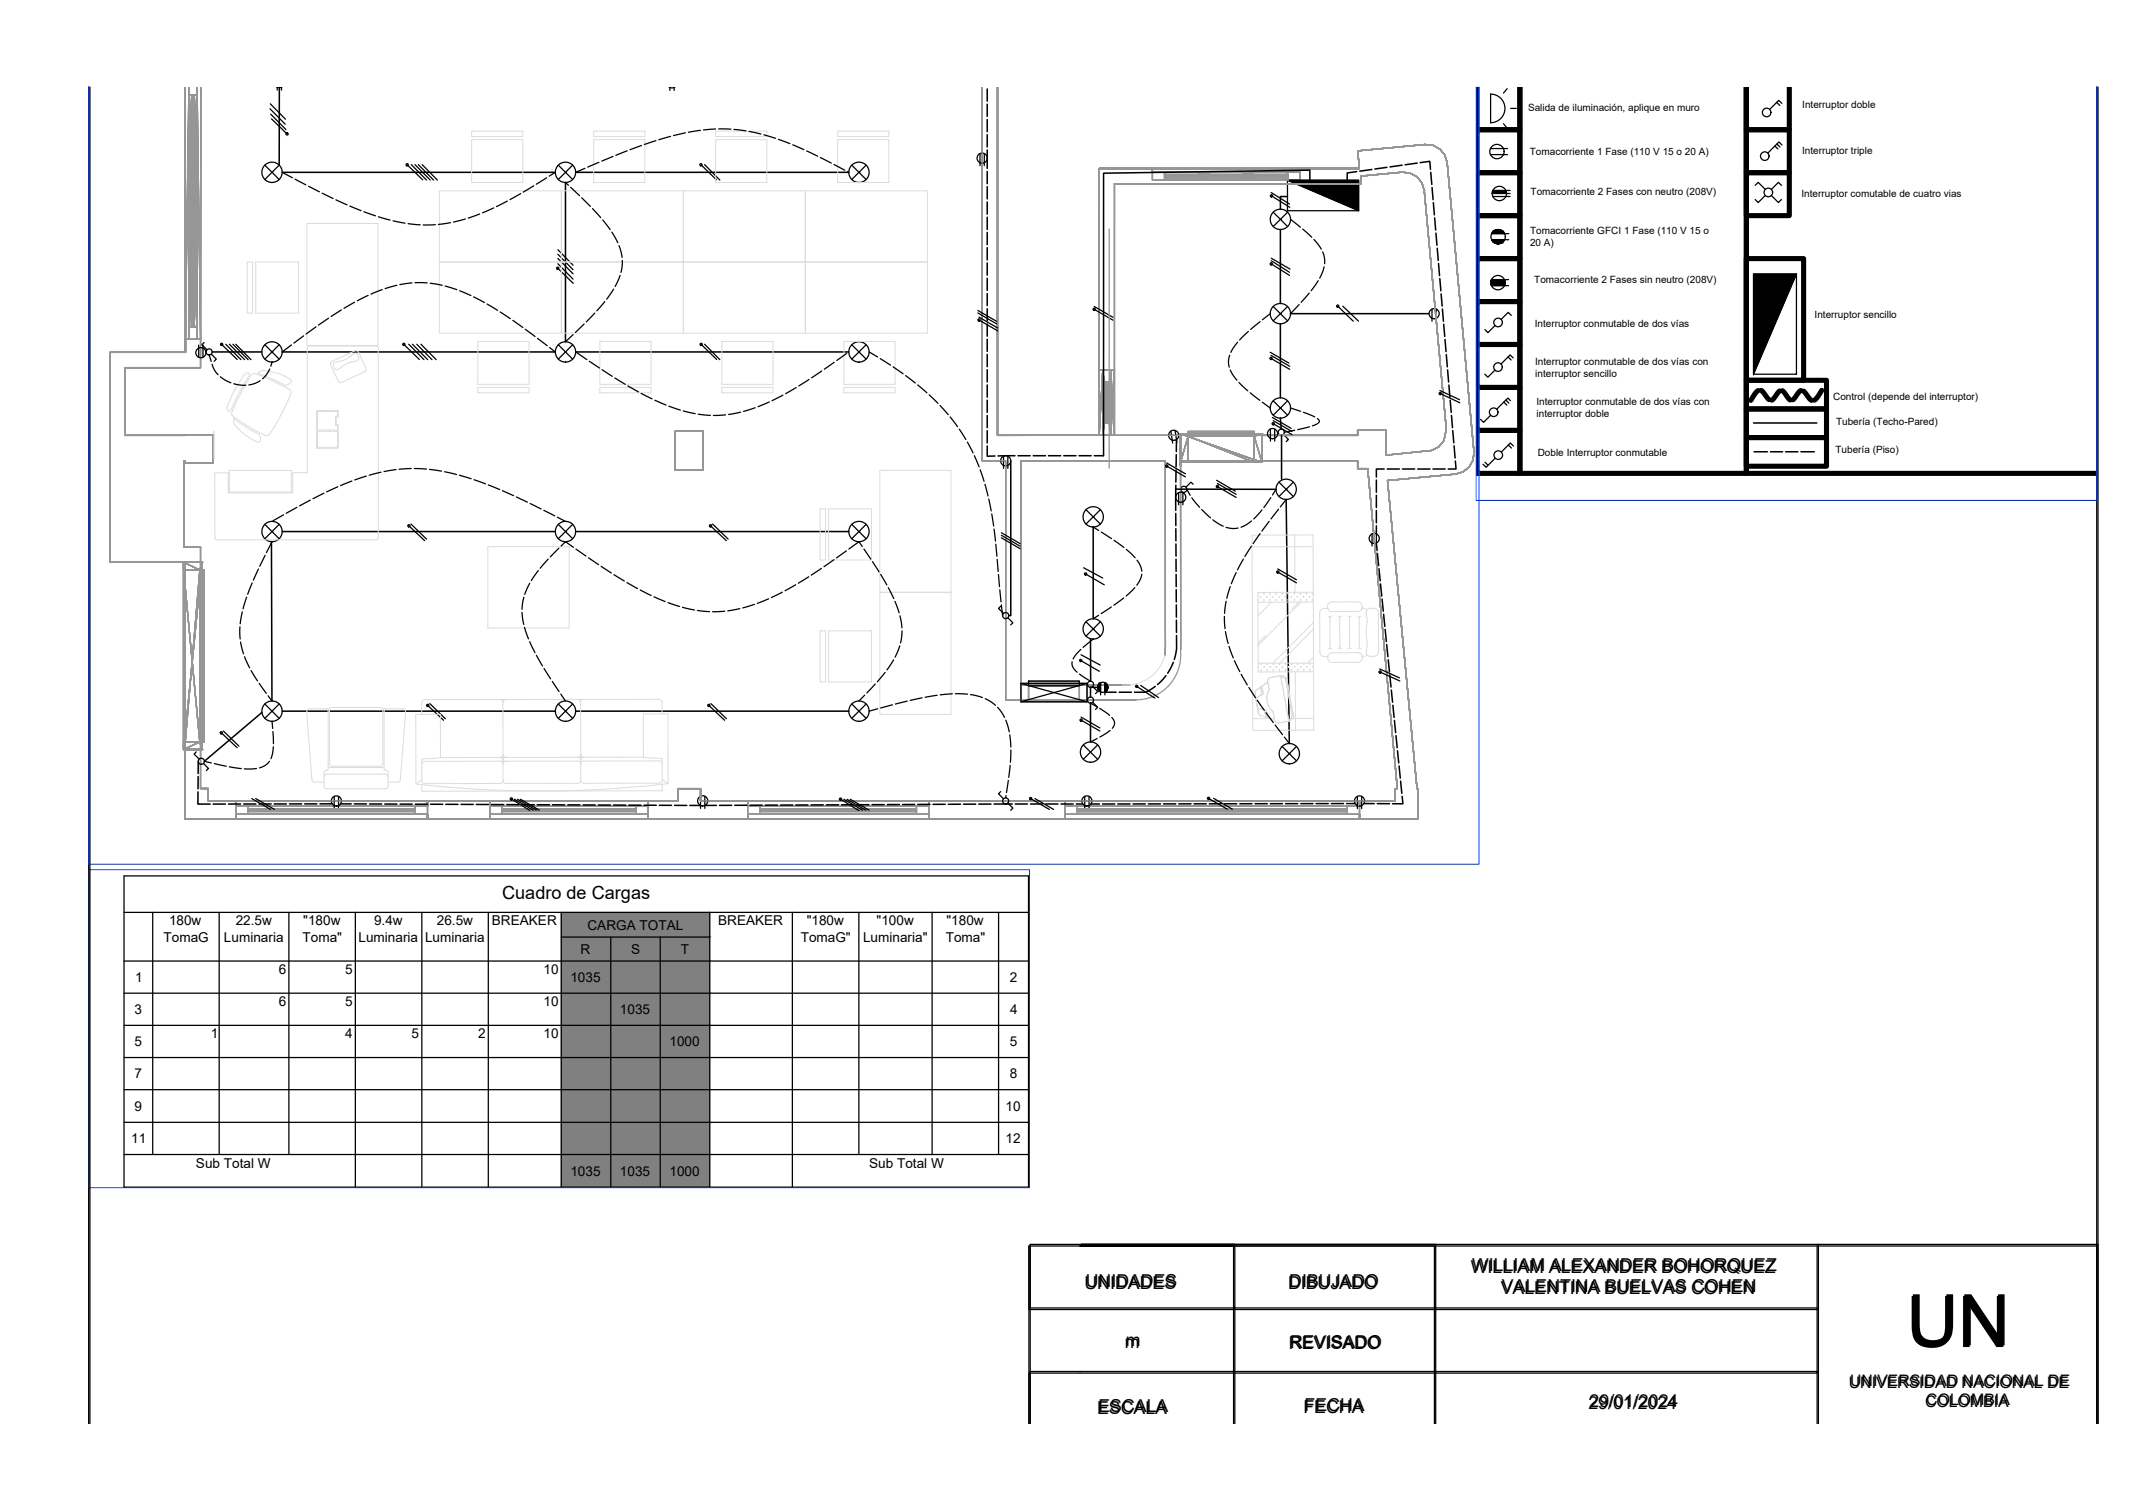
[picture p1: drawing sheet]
<svg xmlns="http://www.w3.org/2000/svg" width="420mm" height="297mm" viewBox="0 0 420 297" stroke-linecap="round" stroke-linejoin="round" font-family="sans-serif">
<defs><g id="words">
<g font-size="14">
<text x="374.9" y="265">UN</text>
<text x="375.2" y="264.7">UN</text>
</g>
<text font-size="3.6" x="98.8" y="176.8">Cuadro de Cargas</text>
<g font-size="3.5">
<text x="289.3" y="250.3">WILLIAM ALEXANDER BOHORQUEZ</text>
<text x="289.6" y="250">WILLIAM ALEXANDER BOHORQUEZ</text>
<text x="213.3" y="253.5">UNIDADES</text>
<text x="213.6" y="253.2">UNIDADES</text>
<text x="253.4" y="253.6">DIBUJADO</text>
<text x="253.6" y="253.3">DIBUJADO</text>
<text x="295.2" y="254.5">VALENTINA BUELVAS COHEN</text>
<text x="221.2" y="265.2">m</text>
<text x="221.5" y="264.8">m</text>
<text x="253.5" y="265.4">REVISADO</text>
<text x="253.8" y="265.1">REVISADO</text>
<text x="215.8" y="278.1">ESCALA</text>
<text x="256.4" y="277.9">FECHA</text>
<text x="312.4" y="277.1">29/01/2024</text>
</g>
<g font-size="3.1">
<text x="363.7" y="273">UNIVERSIDAD NACIONAL DE</text>
<text x="363.9" y="272.7">UNIVERSIDAD NACIONAL DE</text>
<text x="378.7" y="276.7">COLOMBIA</text>
<text x="378.9" y="276.4">COLOMBIA</text>
</g>
<g font-size="2.7">
<text x="32.2" y="185.3">TomaG</text>
<text x="33.2" y="182">180w</text>
<text x="44.1" y="185.2">Luminaria</text>
<text x="46.4" y="182">22.5w</text>
<text x="59.5" y="185.2">Toma&quot;</text>
<text x="59.6" y="182">&quot;180w</text>
<text x="70.5" y="185.2">Luminaria</text>
<text x="73.6" y="182">9.4w</text>
<text x="83.6" y="185.2">Luminaria</text>
<text x="85.9" y="182">26.5w</text>
<text x="96.8" y="182">BREAKER</text>
<text x="115.6" y="182.9">CARGA TOTAL</text>
<text x="141.3" y="182">BREAKER</text>
<text x="157.5" y="185.3">TomaG&quot;</text>
<text x="158.7" y="182">&quot;180w</text>
<text x="169.8" y="185.2">Luminaria&quot;</text>
<text x="172.4" y="182">&quot;100w</text>
<text x="186" y="185.2">Toma&quot;</text>
<text x="186.2" y="182">&quot;180w</text>
<text x="54.8" y="191.6">6</text>
<text x="67.9" y="191.6">5</text>
<text x="106.9" y="191.6">10</text>
<text x="114.2" y="187.6">R</text>
<text x="124.1" y="187.6">S</text>
<text x="133.9" y="187.6">T</text>
<text x="26.6" y="193.2">1</text>
<text x="54.8" y="197.9">6</text>
<text x="67.9" y="197.9">5</text>
<text x="106.9" y="197.9">10</text>
<text x="112.2" y="193.2">1035</text>
<text x="198.7" y="193.2">2</text>
<text x="26.5" y="199.5">3</text>
<text x="121.9" y="199.5">1035</text>
<text x="198.7" y="199.5">4</text>
<text x="26.5" y="205.8">5</text>
<text x="41.5" y="204.3">1</text>
<text x="67.9" y="204.3">4</text>
<text x="81" y="204.3">5</text>
<text x="94.1" y="204.3">2</text>
<text x="106.9" y="204.3">10</text>
<text x="131.7" y="205.8">1000</text>
<text x="198.6" y="205.8">5</text>
<text x="26.5" y="212.1">7</text>
<text x="198.6" y="212.1">8</text>
<text x="26.5" y="218.5">9</text>
<text x="197.8" y="218.5">10</text>
<text x="25.8" y="224.9">11</text>
<text x="197.8" y="224.9">12</text>
<text x="38.5" y="229.7">Sub Total W</text>
<text x="112.2" y="231.3">1035</text>
<text x="121.9" y="231.3">1035</text>
<text x="131.7" y="231.3">1000</text>
<text x="171" y="229.7">Sub Total W</text>
</g>
<g font-size="2">
<text x="300.6" y="21.9">Salida de iluminación, aplique en muro</text>
<text x="354.5" y="21.2">Interruptor doble</text>
<text x="300.9" y="30.5">Tomacorriente 1 Fase (110 V 15 o 20 A)</text>
<text x="354.5" y="30.2">Interruptor triple</text>
<text x="301.1" y="38.4">Tomacorriente 2 Fases con neutro (208V)</text>
<text x="354.4" y="38.7">Interruptor comutable de cuatro vias</text>
<text x="301" y="46.1">Tomacorriente GFCI 1 Fase (110 V 15 o</text>
<text x="301" y="48.4">20 A)</text>
<text x="301.8" y="55.6">Tomacorriente 2 Fases sin neutro (208V)</text>
<text x="301.9" y="64.3">Interruptor conmutable de dos vías</text>
<text x="356.9" y="62.6">Interruptor sencillo</text>
<text x="301.9" y="71.8">Interruptor conmutable de dos vías con</text>
<text x="302" y="74.1">interruptor sencillo</text>
<text x="302.2" y="79.7">Interruptor conmutable de dos vías con</text>
<text x="302.3" y="82">interruptor doble</text>
<text x="360.6" y="78.6">Control (depende del interruptor)</text>
<text x="361.1" y="83.7">Tubería (Techo-Pared)</text>
<text x="302.5" y="89.7">Doble Interruptor conmutable</text>
<text x="361.1" y="89.2">Tubería (Piso)</text>
</g>
</g></defs>
<!-- layer: DLX_ROOF -->
<g fill="none" stroke="#7f7f7f" stroke-width=".25">
<path d="M36.5 17.1v52.2zM36.5 17.1v52.2h-14.9v41.3h14.8l.1 50.6h242.4v-6.1h-.2l-5.8-60.6 13.4-1.2a4 4 0 0 0 3.6-4.4l-5.2-56.9a4 4 0 0 0-4.4-3.6l-13.2 1.3 .3 3.4h-51.2v52.5h-20v-68.5M39.5 17.1l-.1 55.2h-14.8v13.3h17.3v5.5h-5.5v-.5h-.2v17h3.2v47.5h1.6v2.5h92.3v-2.5h4.5v2.5h136.7v-2.5h.4l-5.9-62.9h-2v-1.6h-34.8v37.1v-37.1h34.8v1.6h2l5.9 62.9h-.4v2.5h-136.7v-2.5h-4.5v2.5h-92.3v-2.5h-1.6v-47.5h-3.2v-17h.2v.5h5.5v-5.5h-17.3v-13.3h14.8zM193.2 17.1v73.5h4.6v47.1h25.6M196.2 17.1v68.5zM216.2 33.1h51.2zM216.2 33.1v52.5zM219.2 36.1h48.5v-1.5l8.1-.7a4 4 0 0 1 4.4 3.6l4.3 46.9-.5 2.3-1 1.2-1.3 .7-9.1 .9v-4.9h-5.6v1h-47.8zM267.1 29.7l13.2-1.3zM267.1 29.7l.3 3.4zM280.3 28.4l1.6 .2zM281.9 28.6l1.3 .7z"/>
<path d="M283.2 29.3l1 1.2zM284.2 30.5l.5 1.5zM284.7 32l5.2 56.9zM21.6 69.3h14.9zM21.6 69.3v41.3zM132.8 84.8h5.5v7.7h-5.5zM196.2 85.6h20zM272.9 94.5l5.8 60.6zM272.9 94.5l13.4-1.2zM286.3 93.3l1.5-.5zM287.8 92.8l1.2-1zM289.8 90.5l-.8 1.3z"/>
<path d="M289.9 88.9l-.1 1.6zM21.6 110.6h14.8zM36.4 110.6l.1 36.1zM229.2 128.9v-38.3h-28.4v44.1h21.4M36.5 146.7v14.5zM278.7 155.1h.2zM278.9 155.1v6.1zM36.5 161.2h242.4z"/>
</g>
<!-- layer: DLX_CONT -->
<g fill="none" stroke="#969696" stroke-width=".25">
<path d="M36.5 17.1v52.2h-14.9v41.3h14.8l.1 50.6h242.4v-6.1h-.2l-5.8-60.6 13.4-1.2a4 4 0 0 0 3.6-4.4l-5.2-56.9a4 4 0 0 0-4.4-3.6l-13.2 1.3 .3 3.4h-51.2v52.5h-20v-68.5M36.5 17.1v52.2zM36.5 17.1v49.6l.6-49.6-.6 49.6M36.5 17.1v49.6v-49.6M36.5 17.1v49.6l.6-49.6-.6 49.6h.7v-49.6M37.2 17.1v49.6h1.6h-1.6h1.6h-1.6l1.5-49.6-1.5 49.6h1.6l-1.6-49.6 1.6 49.6h-1.6zM37.2 17.1v49.6v-49.6v1.5M37.2 18.6h.5h-.5h.5h-.5h.5l-.5 45.6h.5h-.5h.5h-.5h.5zM37.2 17.1v49.6l1.5-49.6-1.5 49.6h1.6v-49.6M37.2 17.1v49.6h1.6l-1.6-49.6 1.6 49.6v-49.6M37.2 17.1v49.6zM37.2 17.1v1.5z"/>
<path d="M37.2 18.6v48.1zM37.2 18.6v45.6h.5l-.5-45.6h.5v45.6zM37.2 18.6h.5zM37.2 17.1v49.6M37.7 18.6h.5h-.5h.5h-.5h.5l-.5 45.6M37.7 18.6l.5 45.6h-.5l.5-45.6h-.5l.5 45.6h-.5h.5M37.7 18.6h.1M37.7 18.6l.5 45.6h-.5v-45.6l.5 45.6v-45.6zM37.7 18.6h-.5l.5 45.6M37.7 18.6l-.5 45.6h.5M37.7 18.6l.5 45.6h-.5M37.7 18.6h.5l-.5 45.6"/>
<path d="M37.7 18.6h.5zM37.7 18.6l.5 45.6h-.5v-45.6l.5 45.6h.6h-.6v-45.6zM37.7 18.6v45.6l.5-45.6h.6h-.6v45.6h-.5l.5-45.6h.6v45.6l-.6-45.6v45.6h.6l-.6-45.6zM37.7 18.6h.5h-.5M38.2 18.6l-.5 45.6h.5M38.2 18.6h-.5h.5h-.5h.5h-.5v45.6l.5-45.6v45.6h-.5M38.2 18.6l.6 45.6h-.6M38.2 18.6h-.5l.5 45.6M38.2 18.6l.6 45.6v-45.6M38.2 18.6h.6zM38.2 18.6h-.5h.5M38.2 18.6h.1"/>
<path d="M38.8 17.1v49.6h.7l-.7-49.6 .7 49.6v-49.6l-.1 55.2h-14.8v13.3h17.3M38.8 17.1v49.6zM38.8 17.1v49.6v-49.6v1.5M38.8 18.6h-.6l.6 45.6M38.8 17.1v1.5zM38.8 18.6v48.1zM38.8 18.6h-.6h.6M193.2 17.1v73.5h4.6v47.1h25.6a8.9 8.9 0 0 0 8.8-10M196.2 17.1v68.5h20h-20zM196.2 17.1v68.5zM216.2 33.1v39.7v-39.7M216.2 33.1v52.5z"/>
<path d="M216.2 33.1h51.2h-51.2h51.2h-51.2h10.5M216.2 33.1h51.2zM216.2 33.1h10.5zM216.2 33.1h39.5zM219.2 36.1h48.5v-1.5l8.1-.7a4 4 0 0 1 4.4 3.6l4.3 46.9-.5 2.3-1 1.2-1.3 .7-9.1 .9v-4.9h-5.6v1h-47.8zM219.2 36.1h48.5h-12h12h-12h12v-1.5v1.5h-48.5h36.5M219.2 36.1h48.5zM219.2 36.1h7.5zM226.7 33.1v.7zM226.7 33.8h.1M229.1 34.9v-.5v.5M229.1 33.9v.5"/>
<path d="M229.1 34.9v.5M229.1 34.4v.5v-.5M229.1 33.9v.5v-.5M229.1 34.4v-.5v.5M229.1 35.4v-.5v.5M229.1 34.4v1zM229.1 34.4h.1M229.1 34.4h6.7zM229.1 34.4h24.2h-24.2M229.1 34.9h.1M235.8 33.9h2l-2 .5 2 .5v-.5M235.8 33.9h2l-2 .5h2v.5l-2-.5 2-.5v.5h-2z"/>
<path d="M235.8 34.4l2 .5h-2zM235.8 34.9v.5l2-.5v.5h-2l2-.5zM235.8 34.9h.1M237.8 33.9v.5h-2l2 .5h-2h2l-2 .5M237.8 34.9l-2 .5h2M237.8 34.9h6.8zM237.8 34.4h6.8zM237.8 34.9h.1M244.6 34.9v-.5l2 .5M244.6 35.4v-.5h2l-2 .5h2M244.6 34.4l2 .5v-.5M244.6 34.4l2 .5h-2z"/>
<path d="M244.6 33.9h2v.5zM244.6 33.9l2 .5h-2h2v.5l-2 .5h2v-.5h-2v.5l2-.5-2-.5zM244.6 34.4h.1M246.6 33.9v.5l-2-.5 2 .5h-2M246.6 34.9h6.7h-6.7M246.6 34.4h6.7h-6.7M253.3 34.4v.5v-.5M253.3 34.9v.5M253.3 33.9v.5M253.3 34.4v.5zM253.3 34.4h.1M253.3 35.4v-.5v.5"/>
<path d="M253.3 34.9v.5v-.5M253.3 33.9v.5v-.5M253.3 33.9v1zM253.3 34.9h.1M253.3 34.9v.6zM255.7 33.1h11.7zM255.7 33.1v.7zM255.7 33.8h.1M267.1 29.7l.3 3.4-.3-3.4 13.2-1.3a4 4 0 0 1 4.4 3.6l5.2 56.9a4 4 0 0 1-3.6 4.4l-13.4 1.2 5.8 60.6h.2v6.1v-6.1h-.2l-5.8-60.6 13.4-1.2a4 4 0 0 0 3.6-4.4l-5.2-56.9a4 4 0 0 0-4.4-3.6zM267.1 29.7l13.2-1.3zM267.7 34.6l8.1-.7zM267.7 34.6l8.1-.7-8.1 .7 8.1-.7-8.1 .7v1.5z"/>
<path d="M275.8 33.9l1.5 .1zM277.3 34l1.4 .8 1 1.2-1-1.2zM277.3 34l1.4 .8zM278.7 34.8l1 1.2-1-1.2 1 1.2 .5 1.5 4.3 46.9-4.3-46.9-.5-1.5 .5 1.5-.5-1.5zM279.7 36l.5 1.5-.5-1.5M280.2 37.5l4.3 46.9-4.3-46.9 4.3 46.9-.5 2.3-1 1.2 1-1.2 .5-2.3zM280.2 37.5h.1M280.3 28.4l1.6 .2zM281.9 28.6l1.3 .7zM283.2 29.3l1 1.2zM284.2 30.5l.5 1.5zM284.7 32l5.2 56.9z"/>
<path d="M218.2 45v47.1M21.6 69.3h14.9h-14.9v41.3h14.8h-14.8v-41.3h14.9zM21.6 69.3v41.3zM24.6 72.3h14.8h-14.8M24.6 72.3v13.3v-13.3v13.3h11.8h-11.8h11.8h-11.8v-13.3h14.8zM36.5 69.3h-14.9h14.9M36.5 66.7v2.6zM36.5 66.7h.7zM36.5 66.7h.1M37.2 66.7h1.6zM37.2 66.7h.1M37.2 64.2h.5z"/>
<path d="M37.7 64.2h.5zM37.7 64.2h.1M38.2 64.2h.6zM38.2 64.2h-.5h.5h-.5h.5v-45.6l.6 45.6M38.8 64.2h-.6h.6M38.8 66.7h.7h-.7h.7h-.7h.7l-.7-49.6 .7 49.6M39.5 66.7h.1M216.2 72.8v12.8l.7-12.8M216.2 72.8h.7l-.7 12.8h.7h-.7h.7h-.7h.7h-.7h.7h-.7h.7v-12.8l-.7 12.8zM216.2 72.8h.7zM216.2 72.8h.7l-.7 12.8M216.9 72.8h1.6l-1.6 12.8"/>
<path d="M216.9 72.8h1.6h-1.6h1.6h-1.6l1.6 12.8h-1.6M216.9 75.2l.6 8h-.6v-8l.6 8v-8M216.9 75.2l.6 8h-.6M216.9 75.2h.6M216.9 72.8h1.6l-1.6 12.8h1.6v-12.8h-1.6h1.6l-1.6 12.8zM216.9 72.8h1.6h-1.6M216.9 72.8v12.8h1.6l-1.6-12.8h1.6v12.8h-1.6h1.6zM216.9 72.8v12.8zM216.9 75.2l.6 8v-8h-.6l.6 8h-.6zM216.9 75.2l.6 8h-.6v-8l.6 8h.5h-.5v-8zM216.9 75.2h.6zM216.9 72.8h.1"/>
<path d="M216.9 72.8v12.8h-.7l.7-12.8h-.7v12.8l.7-12.8-.7 12.8h.7M217 75.2h.5M217 75.2h.5h-.5M217 75.2h1zM217 75.2v8v-8l.5 8h-.5l.5-8zM217 75.2v8v-8h.5l-.5 8h.5v-8l-.5 8zM217.5 75.2h.5zM217.5 75.2h-.5h.5M217.5 75.2h.9zM217.5 75.2h.1M217.5 75.2h-.5h1M217.5 75.2h.9"/>
<path d="M217.5 75.2h.5l-.5 8M217.5 75.2h.5h-.5h.5h-.5l.5 8h-.5h.5M217.5 75.2h.5l-.5 8h.5h-1h1v-8h-.5h.5l-.5 8zM217.5 75.2h.5h-.5M217.5 75.2v8h.5l-.5-8v8h.5l-.5-8h.5v8l-.5-8h.5v8zM217.5 75.2h.5v8l-.5-8v8h.5h-.5h.5zM217.5 75.2l.5 8h-.5M217.5 75.2h.5l-.5 8h.5l.5-8h-.5l-.5 8M217.5 75.2h-.6l.6 8M217.5 75.2v8h.5l-.5-8h.5v8zM217.5 75.2h.5l-.5 8h.5v-8h-.5h.5h-.5h.5l-.5 8zM217.5 75.2h.5l.4 8h-.4z"/>
<path d="M217.5 75.2h.5l-.5 8h.5l.4-8h-.4l-.5 8h-.5zM217.5 75.2h-.5l.5 8M218 75.2h-.5h.5M218 75.2h.4M218 75.2h.1M218 75.2l-.5 8h.5M218 75.2v8l-.5-8 .5 8h-.5h.5l-.5-8h.5h-.5h.5h-.5h.5h-.5l.5 8-.5-8v8h.5h-.5M218 75.2v8zM218 75.2h.5M218 75.2v8l.5-8M218 75.2h.5zM218 75.2l.4 8h-.4v-8l.4 8v-8z"/>
<path d="M218 75.2v8l.4-8v8h-.4l.4-8v8v-8v8v-8zM218.4 75.2h-.4h.4M218.4 75.2h-.4l.4 8h-.4h.4M218.5 72.8l-1.6 12.8h1.6M218.5 72.8h-1.6l1.6 12.8M218.5 75.2h-1l.5 8M218.5 75.2l-.5 8h.5M218.5 72.8h.1M218.5 72.8v12.8zM218.5 72.8l.7 12.8h-.7v-12.8l.7 12.8v-12.8zM218.5 72.8h.7zM218.5 72.8v12.8l.7-12.8v12.8h-.7l.7-12.8z"/>
<path d="M219.2 72.8h-.7l.7 12.8M219.2 72.8h-.7h.7h-.7h.7l-.7 12.8h.7h-.7h.7h-.7h.7l-.7-12.8h.7l-.7 12.8h.7M24.6 85.6v-13.3v13.3M36.2 90.6v17zM36.2 90.6h.2h-.2h.2v.5v-.5h-.2h.2v.5v-.5v.5v-.5zM36.4 85.6h-11.8h11.8M36.4 85.6h.1M36.4 85.6h5.5zM41.9 91.1h-5.5v-.5h-.2v17h3.2v3M41.9 85.6v5.5v-5.5v5.5h-5.5h5.5h-5.5h5.5v-5.5v5.5h-5.5h5.5zM132.8 84.8h5.5zM132.8 84.8v7.7z"/>
<path d="M132.8 92.5h5.5zM132.8 84.8h5.5v7.7v-7.7v7.7h-5.5zM132.8 84.8h5.5v7.7h-5.5zM132.8 84.8v7.7v-7.7M132.8 92.5h5.5h-5.5M132.8 84.8v7.7v-7.7h5.5h-5.5h5.5h-5.5v7.7h5.5h-5.5h5.5v-7.7v7.7v-7.7v7.7h-5.5zM138.3 84.8h-5.5h5.5M138.3 92.5v-7.7v7.7M196.2 85.6h20zM216.2 85.6l.7-12.8v12.8M216.9 85.6h1.6zM216.9 83.2v2.4v-12.8v12.8"/>
<path d="M216.9 83.2h.6zM216.9 85.6h1.6h-1.6M216.9 85.6v-2.4v2.4M216.9 83.2h.1M216.9 83.2h.1zM216.9 85.6h.1M217 83.2h.5M217 83.2h.5h-.5M217 83.2h1M217.5 83.2h.5zM217.5 83.2h-.5h.5M217.5 83.2h.9z"/>
<path d="M217.5 83.2h.1M217.5 83.2h.9h-.4M217.5 83.2h.5h-.5M217.5 83.2v-8v8M218 83.2h-.5h.5M218 83.2h.4M218 83.2h.1M218 83.2v-8v8M218 83.2l.5-8v8M218 83.2h.5M218.4 83.2h-.4h.4M218.5 83.2v2.4v-12.8v12.8"/>
<path d="M218.5 85.6v-2.4v2.4M218.5 83.2h.1M218.5 85.6h.7zM218.5 85.6h.1M232.2 90.9v-5.5l16 5.5M232.2 85.4l16 5.5v-5.5M232.2 85.4v5.5zM232.2 85.4l1.5 .4-1.5 5.1 1.5-5.1v5.1M232.2 90.9h16zM232.2 85.4h16zM232.2 85.4v5.5v-5.5h16v5.5l-16-5.5v5.5h16zM232.2 90.9v-5.5v5.5"/>
<path d="M232.2 85.4h.1M232.2 85.4l1.5 .4-1.5 5.1zM232.2 85.4h1.5v.4zM232.2 85.4h14.5zM232.2 90.9v.7M232.2 90.9v.7zM232.2 90.9h.1M232.2 91.6h.1M233.7 85.4v.4l13-.4M233.7 85.8l13-.4v.4M233.7 85.4v.4zM233.7 85.4v.4h13v-.4v.4v-.4v.4v-.4l-13 .4v-.4h13l-13 .4z"/>
<path d="M233.7 85.4v.4v-.4M233.7 85.8h.1M233.7 85.4l13 .4v-.4v.4M233.7 85.4l13 .4v-.4h-13l13 .4h-13zM233.7 85.4h.1M233.7 85.4h-1.5l1.5 .4M233.7 85.4h-1.5h14.5M233.7 85.8l13 5.1h-13v-5.1v5.1M233.7 85.8v5.1h-1.5zM233.7 90.9h.1M233.7 85.8v5.1v-5.1v5.1h13l-13-5.1h13v5.1zM233.7 90.9v-5.1v5.1"/>
<path d="M233.7 84.9v.5l13-.5-13 .5h13l-13 .4v-.4M233.7 85.4l13-.5v.5zM233.7 84.9h13l-13 .5zM233.7 85.4h13l-13 .4h13v-.4l-13 .4zM233.7 84.9v.5zM233.7 84.9h13l-13 .5M233.7 84.9v.5l13-.5v.5h-13l13-.5zM233.7 85.8h13zM233.7 84.9h13zM246.7 85.4v.4zM246.7 85.4v.4l-13-.4v.4M246.7 85.4h.1"/>
<path d="M246.7 85.8l1.5-.4v5.5zM246.7 85.4v.4l1.5-.4M246.7 85.8h-13l13 5.1M246.7 85.8v5.1zM246.7 85.4v.4l1.5-.4v5.5l-1.5-5.1 1.5 5.1h-1.5v-5.1l1.5-.4zM246.7 85.8h.1M246.7 84.9v.5zM246.7 84.9l-13 .5h13M246.7 90.9h1.5M248.2 85.4v5.5zM248.2 85.4h.1M248.2 85.6h18.8"/>
<path d="M248.2 85.6h18.8zM248.2 85.6h.1M248.2 90.6h-16v37.1M267 84.6v1v-1h5.6zM267 84.6v1zM267 84.6h5.6zM267 90.6v1.6v-1.6v1.6h2h-2v-1.6v1.6h2h-2h2h-2zM267 90.6v1.6h2l5.9 62.9h-.4v2.5h-136.7v-2.5h-4.5v2.5h-92.3v-2.5h-1.6v-44.5M269 92.2l5.9 62.9-5.9-62.9 5.9 62.9h-.4h.4zM269 92.2l5.9 62.9zM269 92.2h.1M272.6 89.5l9.1-.9-9.1 .9"/>
<path d="M272.6 89.5l9.1-.9 1.3-.7-1.3 .7 1.3-.7 1-1.2-1 1.2 1-1.2-1 1.2-1.3 .7zM272.6 84.6v4.9zM272.9 94.5l13.4-1.2zM272.9 94.5l5.8 60.6zM283 87.9l-1.3 .7 1.3-.7M284.5 84.4l-4.3-46.9 4.3 46.9M284.5 84.4l-.5 2.3zM286.3 93.3l1.5-.5zM287.8 92.8l1.2-1zM289.8 90.5l-.8 1.3zM289.9 88.9l-.1 1.6zM21.6 110.6h14.8z"/>
<path d="M36.1 110.6h3.6l-3.6 36.8M36.1 110.6h3.6zM36.1 110.6h3.6l-.4 1.5zM36.1 110.6l3.2 1.5h-3.2M36.1 112.1l3.2 33.8h-3.2M36.1 110.6h3.6v36.8h-3.6l3.6-36.8h-3.6v36.8l3.6-36.8zM36.1 110.6h3.6h-3.6M36.1 110.6v1.5h3.2l-3.2-1.5h3.6l-.4 1.5 .4-1.5v1.5h-.4zM36.1 110.6v36.8zM36.1 112.1h.1M36.1 112.1h3.2zM36.2 107.6h3.2z"/>
<path d="M36.4 110.6l.1 36.1M36.4 110.6h.1M36.4 112.1h2.9l-2.8 33.8M39.3 112.1l.4 33.8h-.4M39.3 112.1h.4zM39.3 112.1h.4h-.4v33.8h.4h-.4h.4h-.4h.4l-.4-33.8h.4v33.8zM39.3 112.1h.1M39.3 112.1h.4h-.4h.4h-.4h.4l-.4 33.8h.4M39.3 112.1h.4l-.4 33.8h.4v-33.8l-.4 33.8zM39.3 112.1h-3.2h3.2h-3.2h3.2h-3.2l3.2 33.8M39.3 112.1l.4 33.8h-.4v-33.8v33.8M39.3 112.1v33.8v-33.8v33.8h.4l-.4-33.8h.4v33.8l-.4-33.8v33.8z"/>
<path d="M39.3 112.1v33.8h-2.8l2.8-33.8h-2.9l.1 33.8 2.8-33.8-2.8 33.8h2.8M39.4 110.6v44.5h1.6v2.5h92.3v-2.5h4.5v2.5h136.7v-2.5h.4l-5.9-62.9h-2v-1.6h-34.8v37.1M39.7 112.1h-.4l.4 33.8M39.7 112.1h-.4h.4M39.7 112.1l-.4 33.8h.4h-.4M39.7 112.1h.1M39.7 110.6l-3.6 36.8h3.6M39.7 110.6v36.8zM39.7 112.1v-1.5v35.3M39.7 110.6h.1M39.7 110.6v35.3zM39.7 112.1h.5l-.5 33.8"/>
<path d="M39.7 112.1h.5l-.5 33.8h.5v-33.8l-.5 33.8h.5h-.5zM39.7 112.1h-.4l.4 33.8v-33.8l.5 33.8-.5-33.8h.5M39.7 112.1h.5zM39.7 112.1l.5 33.8h-.5zM39.7 112.1h.5v33.8zM39.7 110.6v1.5M40.2 112.1l-.5 33.8h.5M40.2 112.1v33.8zM200.8 134.7h21.4M200.8 134.7h.8M202.3 134h10zM202.3 134.9h10z"/>
<path d="M202.3 134.9h.1M229.2 128.9v-38.3h-28.4v44.1M36.1 147.4h3.6zM36.1 145.9v-35.3v36.8M36.1 145.9h3.2zM36.1 147.4l3.2-1.5 .4 1.5zM36.1 145.9h3.2l-3.2 1.5zM36.5 146.7v14.5zM39.3 145.9h.4zM39.3 145.9l-3.2 1.5v-1.5v1.5v-1.5v1.5l3.2-1.5 .4 1.5-.4-1.5h.4M39.3 145.9h.4v1.5zM39.3 145.9h.1"/>
<path d="M39.4 155.1h1.6zM39.7 145.9h.1M39.7 147.4h.1M39.7 145.9h.5zM40.2 145.9h-.5h.5M41 155.1v2.5zM46.4 157.6v1zM46.4 158.6h.1M48.8 159.6h32.9zM48.8 159.1h32.9h-32.9M48.8 159.6h.1M48.8 159.1h32.9z"/>
<path d="M84.1 157.6v1zM84.1 158.6h.1M96.3 157.6v1zM96.3 158.6h.1M98.7 159.6h26.3zM98.7 159.1h26.3zM98.7 159.6h.1M98.7 159.1h.1M127.4 157.6v1zM127.4 158.6h.1M133.3 155.1v2.5zM133.3 155.1v2.5v-2.5h4.5z"/>
<path d="M133.3 157.6v-2.5v2.5M133.3 155.1h.1M137.8 155.1v2.5zM137.8 155.1h-4.5h4.5M147.1 157.6v1zM147.1 157.6h.1M149.5 159.6h30.8zM149.5 159.1h30.8zM149.5 159.6h.1M149.5 159.1h.1M182.7 157.6v1zM182.7 157.6h.1"/>
<path d="M209.5 157.6v1zM209.5 157.6h.1M211.9 159.6h53.1h-53.1M211.9 159.1h53.1h-53.1M211.9 159.6h53.1zM211.9 159.1h53.1zM267.4 157.6v1zM267.4 157.6h.1M274.5 155.1v2.5v-2.5M274.5 155.1v2.5v-2.5h.4h-.4h.4h-.4v2.5zM278.7 155.1h.2zM278.9 155.1v6.1z"/>
<path d="M46.4 160.2v1zM46.4 161.2h.1M84.1 160.2v1zM84.1 161.2h.1M96.3 160.2v1zM96.3 160.2h.1M127.4 160.2v1zM127.4 161.2h.1M147.1 160.2v1zM147.1 160.2h.1M182.7 160.2v1zM182.7 160.2h.1"/>
<path d="M209.5 160.2v1zM209.5 160.2h.1M267.4 160.2v1zM267.4 160.2h.1"/>
</g>
<!-- layer: Muebles -->
<g fill="none" stroke="#dcdcdc" stroke-width=".2">
<path d="M92.8 25.8h10v1.1h-10zM92.8 27.5h10v8.4h-10zM116.8 25.8h10v1.1h-10zM116.8 27.5h10v8.4h-10zM140.8 25.8h10v1.1h-10zM140.8 27.5h10v8.4h-10zM164.8 25.8h10v1.1h-10zM164.8 27.5h10v8.4h-10zM48.6 51.5h1.1v10.1h-1.1zM50.3 51.5h8.4v10.1h-8.4zM60.4 44h14v24h-14zM86.4 51.5v14h24v-14"/>
<path d="M86.4 51.5v-14h24v14M86.4 51.5h96M110.4 51.5v14h24v-14M110.4 51.5v-14h24v14M134.4 51.5v14h24v-14M134.4 51.5v-14h24v14M158.4 51.5v14h24v-14M158.4 51.5v-14h24v14M46.2 76.7h.1M48.1 73.6l.5-.3 .4 .1 .1 .2-2.3 4-1.4 3.2a.52 .52 0 0 1-.7-.1 .52 .52 0 0 1 0-.7l.7-1.7a22.1 22.1 0 0 1 2.7-4.7zM49.4 73.8l.6-.3a33.7 33.7 0 0 1 7.1 3.3 3.3 3.3 0 0 1-.5 2.2l-1.9 3.7a10.4 10.4 0 0 1-2.1 3h-.2a33.4 33.4 0 0 1-6.7-4l-.1-.2a31.9 31.9 0 0 1 2.9-6.1zM50.8 73.3a2 2 0 0 1 2.2-.2 9.2 9.2 0 0 1 4.4 1.7 1.22 1.22 0 0 1-2.1 .6l-4.5-1.9z"/>
<path d="M60.5 68.2l.3-.1h13.3l.2 .1v37.9l-.2 .1h-31.6l-.2-.4-.1-12.8h2.7v4h12.7v-4h2.8v-24.6zM65.2 71.2l4.5-2.2a.61 .61 0 0 1 .9 .4l1.3 2.9a.59 .59 0 0 1-.3 .9l-4.3 2a.57 .57 0 0 1-.8-.4l-1.5-3.2zM65.6 71.6l.6-.4 1.3-.3 1.1-.6a2.24 2.24 0 0 1 1.5-.7l.5 .9a3.1 3.1 0 0 1-1.9 .9l-1.2 .5a1.91 1.91 0 0 1-1.5 .8l-.3-.5zM94 76.2h10.1v1.1h-10.1zM94 67.2h10.1v8.4h-10.1zM118 76.2h10.1v1.1h-10.1zM118 67.2h10.1v8.4h-10.1zM142 76.2h10.1v1.1h-10.1zM142 67.2h10.1v8.4h-10.1zM166 76.2h10.1v1.1h-10.1zM166 67.2h10.1v8.4h-10.1zM42.1 84.8v5.6"/>
<path d="M45.1 92.6h12.2v4.2h-12.2zM46 82.4l4.2 2.7a1.15 1.15 0 0 1 1 .7 1.15 1.15 0 0 1-.3 1.2 10.2 10.2 0 0 1-4.9-3.7zM62.3 80.8h4.2v1.2h-.4v1.5h.4v4.7h-4.2zM62.4 81h4v.9h-.4v1.8h.4v.9h-4zM62.4 84.8h4v3.2h-4zM66.5 82h.1M173.1 92.5h14v48h-14v-24h14h-14zM96 107.5h16v16h-16zM161.3 100.1h1.1v10.1h-1.1zM163 100.1h8.4v10.1h-8.4zM246.3 105.3l12-.1 .1 38.4-12 .1zM247.4 116.8h.2"/>
<path d="M247.4 118h.2M248 117.3v.3M248.1 117.4h-.2M248.5 118h.3M248.6 116.7v.3M248.6 117.9v.3M248.7 116.8h-.2M249.2 117.3v.3M249.4 117.4h-.3M249.6 116.8h.3M249.8 116.7v.3M249.8 117.9v.3"/>
<path d="M250 118h-.3M250.1 118.5l-2.7 2.6M250.2 117.4h.4M250.4 117.3v.3M250.8 116.8h.3M250.9 118h.3M251 116.7v.3M251 117.9v.3M251.5 117.4h.3M251.6 117.3v.3M252 116.8h.4M252.1 118h.3"/>
<path d="M252.2 116.7v.3M252.2 117.9v.3M252.7 117.4h.3M252.8 117.3v.3M253.3 116.8h.2M253.3 118h.3M253.4 116.7v.3M253.4 117.9v.3M253.9 117.4h.2M254 117.3v.3M254.5 116.8h.2M254.5 118h.3"/>
<path d="M254.6 116.7v.3M254.6 117.9v.2M254.7 105.2v11.3M255 117.4h.4M255.2 117.2v.4M255.5 118.4l-1.4 1.5M255.6 116.8h.3M255.7 118h.3M255.8 117.8v.3M255.8 116.6v.3M255.9 118.4l-8.4 8.6M256.3 117.4h.3"/>
<path d="M256.4 117.2v.3M256.9 118h.3M257 116.6v.3M257 117.8v.3M257.2 116.8h-.4M257.6 117.2v.3M257.8 117.4h-.3M258.1 118h.2M258.2 116.6v.3M258.2 117.8v.3M258.3 107.5l-12 .1M258.3 116.8h-.3"/>
<path d="M258.3 116.5l-10.9 .1 .1 15.6 10.9-.1M258.3 118.4l-10.9 .1M261.2 119.7h-.8a.87 .87 0 0 0-.8 .9v7.7a.86 .86 0 0 0 .9 .8h.7M267.9 119.7h.3M267.9 119.4a.86 .86 0 0 1-.8 .9h-5.1a.95 .95 0 0 1-.9-.9 .95 .95 0 0 1 .9-1h5.1a.88 .88 0 0 1 .8 1M268.2 119.7l.7 .3M64 139.4l.5 .3v.3v11.5a.59 .59 0 0 0-.7 .5v2.6v.3l.5 .3h11.5l.5-.3v-.3l.1-2.6a.59 .59 0 0 0-.8-.5v-11.5v-.3l.5-.3M64.9 139.4h-4l-.5 .3-.1 .3 1.1 13.4 .2 .4 .3 .1h1.9M64.9 139.4l.4-.2h9.5l.4 .2 .1 10.8-.3 .4-9.7 .1-.4-.3zM75.2 139.4h4l.5 .3 .1 .3-1 13.4-.1 .2-.5 .3h-1.9M98.3 137.6a.58 .58 0 0 1 .6 .6M98.9 138.2v10.2"/>
<path d="M99.5 137.6a.58 .58 0 0 0-.6 .6M113.6 137.6a.58 .58 0 0 1 .6 .6v10.2M114.8 137.6a.58 .58 0 0 0-.6 .6M161.3 124.1h1.1v10.1h-1.1zM163 124.1h8.4v10.1h-8.4zM229.2 128.9a8 8 0 0 1-8.5 5.8M247 137.4l1.5-1-1.5 1M247.1 135.8l-.3 .6M247.4 139.3l1.7 .4-1.7-.4M247.5 131.2h.1M247.9 130.6h.3M247.9 131.8h.3"/>
<path d="M247.9 135.2l.3 1.4M248.1 130.5v.3M248.1 131.7v.3M248.2 135l.3 1.4M248.5 131.2h.3M248.7 131.1v.3M248.7 139.6l.3 1.5M249 125l-1.5 1.5M249.1 139.7l.2 1.5-.2-1.5M249.1 130.6h.3M249.1 131.8h.3M249.2 130.5l.1 .3"/>
<path d="M249.3 131.7v.3M249.4 134.2l-2.3 1.6 2.3-1.6M249.7 131.2h.3M249.9 131.1v.3M250.3 130.6h.3M250.3 131.8h.3M250.5 130.5v.3M250.5 131.7v.3M250.9 131.2h.3M251.1 131.1v.3M251.5 130.6h.3M251.5 131.8h.3"/>
<path d="M251.7 130.5v.3M251.7 131.7v.3M251.9 132.9l-2 .4-.4 .3-.1 .4 .3 1.7a3.2 3.2 0 0 0 .7 4.3l.3 1.7a.65 .65 0 0 0 .8 .5l2-.3M251.9 132.9l1.6 9M251.9 132.9a1.08 1.08 0 0 1 1.3 .9l1.2 6.8a1.07 1.07 0 0 1-.9 1.2M251.9 133.1a.87 .87 0 0 1 1.1 .7M252.1 131.2h.3M252.3 131.1v.3M252.7 130.6h.3M252.7 131.8h.3M252.9 130.5v.3M252.9 131.7v.3"/>
<path d="M252.9 133.8l1.3 6.8-.2 .7-.5 .3M253.3 131.2h.3M253.5 131.1v.3M253.9 131.8h.3M254.1 131.7v.3M254.1 130.5v.3M254.2 130.6h-.3M254.7 131v.4M254.8 132.2v11.4M254.8 131.2h-.3M255.1 130.6h.3M255.1 131.8h.3"/>
<path d="M255.3 130.4v.3M255.3 131.6v.3M255.9 131v.3M256 131.2h-.3M256.3 130.6h.3M256.5 130.4v.3M256.5 131.6v.3M256.6 131.8h-.3M256.9 131.2h.3M257.1 131v.3M257.5 130.6h.3M257.5 131.8h.3"/>
<path d="M257.7 130.4v.3M257.7 131.6v.3M258.1 131.2h.3M258.3 131v.3M258.3 122.4l-7.9 8.1M258.4 123.8l-6.7 6.7M258.4 129.3l-1.2 1.1M258.4 130.4l-10.9 .1M261.3 121.2l.3 .4M261.6 121.6v5.7M261.6 127.3l-.3 .3M261.6 127.3l.4 .3"/>
<path d="M261.9 121.2l-.3 .4M263.2 121.2l.3 .4M263.2 127.6l.4-.3 .3 .3M263.5 121.6l.1 5.7M263.9 121.2l-.4 .4M265.1 121.2l.4 .3M265.4 121.6l.1 5.7M265.5 127.3l-.4 .3M265.5 127.3l.3 .3M265.8 121.2l-.3 .3M267 121.2l.4 .3M267.1 127.6l.3-.3 .3 .3"/>
<path d="M267.1 128.4a.95 .95 0 0 1 .9 .9 .95 .95 0 0 1-.9 1h-5.1a.95 .95 0 0 1-.8-.9 .95 .95 0 0 1 .8-1h5.1M267.4 121.5v5.8M267.7 121.2l-.3 .3M268.9 128.8l-.4 .3h-.5M268.9 126.3v1.2a1.16 1.16 0 0 0 .4 1.5l1 .1M268.9 126.3l-.2-1.9a8.5 8.5 0 0 0 0-3.9 .86 .86 0 0 1 .8-.8h.8a.85 .85 0 0 1 .8 .8l.1 7.8a.85 .85 0 0 1-.9 .8M63.8 152.8v-.3l.5-.2h11.5l.3 .1 .3 .4M64.5 151h11.1M83 150.4v3.2a.58 .58 0 0 0 .6 .5h14.8a.59 .59 0 0 0 .6-.6M83 153.4l-1.2 .8M86.6 149v-8.5h-4.8v13.7M86.6 149l-3.4 .3-.2 .2v.9"/>
<path d="M98.4 149.7a.58 .58 0 0 1 .5 .6M98.9 148.4a.58 .58 0 0 1-.5 .6 .59 .59 0 0 1 .5 .6M98.9 150.3l.1 3.2M98.9 149.6v.7M99 148.4a.58 .58 0 0 0 .5 .6 .59 .59 0 0 0-.5 .6M99 153.5a.58 .58 0 0 0 .5 .6h14.2M99.5 149.7a.58 .58 0 0 0-.5 .6M113.6 149h-27M113.6 149a.58 .58 0 0 1 .6 .5M114.2 148.4h.1M114.2 150.3v3.2M114.2 149.5v.8"/>
<path d="M114.2 150.3a.58 .58 0 0 0-.6-.6l-30.1 .1a.58 .58 0 0 0-.5 .6M114.2 148.4a.58 .58 0 0 1-.6 .6M114.2 148.4a.58 .58 0 0 0 .6 .6M114.2 153.5a.58 .58 0 0 1-.5 .6M114.8 149h-1.2M114.8 149a.58 .58 0 0 0-.6 .5M126.6 148.9l-.1-8.5h4.9v13.7a217.8 217.8 0 0 1-49.6 .1M126.6 148.9l-11.8 .1M126.6 148.9l3.5 .3M130.1 149.2l.2 .2v.9M130.2 140.4v-2.3a.58 .58 0 0 0-.6-.5h-46.1a.58 .58 0 0 0-.6 .6v2.3M130.3 150.3a.58 .58 0 0 0-.6-.6h-14.9a.58 .58 0 0 0-.6 .6"/>
<path d="M130.3 150.3v3.2a.58 .58 0 0 1-.6 .6h-14.9a.59 .59 0 0 1-.6-.6M130.3 153.3l1.1 .8M130.3 154.4v1.2h-47.3v-1.1M247.5 140.3l.5 .5 2.7 .7M247.5 140.3l-.7-3.9 .7 3.9M250.1 141.4h-3.7M253.5 141.6h.1M258.4 141.3h-4.1"/>
</g>
<!-- layer: DLX_APERT -->
<g fill="none" stroke="#969696" stroke-width=".25">
<path d="M37.2 17.1v49.6h1.6v-49.6M37.2 17.1v49.6h1.6h-1.6M37.2 17.1v49.6M37.2 18.6v45.6zM37.2 18.6h.5v45.6h-.5zM37.2 18.6h.5h-.5h.5v45.6h-.5zM37.2 17.1v49.6h1.6h-1.6h1.6h-1.6l1.5-49.6-1.5 49.6h1.6l-1.6-49.6 1.6 49.6h-1.6zM37.2 17.1v49.6v-49.6v1.5M37.2 18.6h.5h-.5h.5h-.5h.5l-.5 45.6h.5h-.5h.5h-.5h.5zM37.2 17.1v49.6l1.5-49.6-1.5 49.6h1.6v-49.6M37.2 17.1v49.6h1.6l-1.6-49.6 1.6 49.6v-49.6M37.2 17.1v49.6z"/>
<path d="M37.2 17.1v1.5zM37.2 18.6v48.1zM37.2 18.6v45.6h.5l-.5-45.6h.5v45.6zM37.2 18.6h.5zM37.7 18.6v45.6h.5v-45.6h.6v45.6h-.6v-45.6zM37.7 18.6h1.1v45.6h-1.1h1.1h-.6v-45.6v45.6h-.5zM37.7 18.6h.5v45.6h-.5zM37.7 18.6h.5zM37.7 18.6h.5v45.6h-.5h.5h-.5zM37.7 18.6h.5h-.5h.5h-.5h.5l-.5 45.6M37.7 18.6l.5 45.6h-.5l.5-45.6h-.5l.5 45.6h-.5h.5M37.7 18.6h.1"/>
<path d="M37.7 18.6l.5 45.6h-.5v-45.6l.5 45.6v-45.6zM37.7 18.6h-.5l.5 45.6M37.7 18.6l-.5 45.6h.5M37.7 18.6l.5 45.6h-.5M37.7 18.6h.5l-.5 45.6M37.7 18.6l.5 45.6h-.5v-45.6l.5 45.6h.6h-.6v-45.6zM37.7 18.6v45.6l.5-45.6h.6h-.6v45.6h-.5l.5-45.6h.6v45.6l-.6-45.6v45.6h.6l-.6-45.6zM37.7 18.6h.5h-.5M38.2 18.6v45.6zM38.2 18.6l-.5 45.6h.5M38.2 18.6h-.5h.5h-.5h.5h-.5v45.6l.5-45.6v45.6h-.5M38.2 18.6l.6 45.6h-.6"/>
<path d="M38.2 18.6h-.5l.5 45.6M38.2 18.6l.6 45.6v-45.6M38.2 18.6h.6zM38.2 18.6h-.5h.5M38.2 18.6h.1M38.8 17.1v49.6zM38.8 18.6v45.6zM38.8 17.1v49.6v-49.6v1.5M38.8 18.6h-.6l.6 45.6M38.8 17.1v1.5zM38.8 18.6v48.1zM38.8 18.6h-.6h.6"/>
<path d="M226.7 33.8h29v1.7h-29zM226.7 33.8h29v1.7v-1.7v1.7h-29zM226.7 33.8v1.7h29h-29zM226.7 33.8h29zM229.1 35.5h24.2zM229.1 33.8h24.2zM229.1 34.4h24.2v.5h-24.2zM229.1 33.8v.6zM229.1 34.9h6.7v.5h2v-.5h6.8v.5h2v-.5h6.7v.6h-24.2zM229.1 34.4h6.7v.5h-6.7zM229.1 34.4v.5zM229.1 34.9h24.2v.6h-24.2z"/>
<path d="M229.1 33.8h24.2v.6h-24.2zM229.1 33.9v1.6zM229.1 33.8h24.2v.6h-6.7v-.5h-2v1.5h2v-1.5h-2v.5h-6.8v-.5h-2v.5h-6.7zM229.1 34.9h6.7v.5h-6.7zM229.1 35.4h24.2zM229.1 34.9h24.2v.5h-24.2zM229.1 33.9h24.2zM229.1 33.9h6.7v.5v-.5v.5h-6.7zM229.1 33.9h24.2v.5h-24.2zM229.1 33.9v1.5zM229.1 34.9h6.7zM229.1 34.4h6.7v.5v-.5v.5h-6.7z"/>
<path d="M229.1 34.4h6.7zM229.1 34.4v.5v-.5h6.7v.5h-6.7zM229.1 34.4h24.2v.5h-24.2h24.2h-24.2zM229.1 34.4h24.2zM229.1 34.4v.5v-.5h24.2v.5v-.5v.5h-24.2zM229.1 34.9v-.5v.5M229.1 33.9v.5M229.1 34.9v.5M229.1 34.4v.5v-.5M229.1 33.9v.5v-.5M229.1 34.4v-.5v.5M229.1 35.4v-.5v.5"/>
<path d="M229.1 34.4v1zM229.1 34.4h.1M229.1 34.4h24.2h-24.2M229.1 34.9h.1M235.8 33.9h2v1.5h-2zM235.8 34.9v.5zM235.8 34.4v.5zM235.8 33.9h2l-2 .5 2 .5v-.5M235.8 33.9h2l-2 .5h2v.5l-2-.5 2-.5v.5h-2zM235.8 34.4l2 .5h-2zM235.8 34.9v.5l2-.5v.5h-2l2-.5zM235.8 34.9h.1"/>
<path d="M237.8 34.4h6.8v.5h-6.8zM237.8 34.9h6.8v.5h-6.8zM237.8 33.9h6.8v.5h-6.8h6.8v.5v-1v1h-6.8zM237.8 33.9v1zM237.8 34.9h6.8zM237.8 34.4v.5v-.5h6.8v.5v-.5v.5h-6.8zM237.8 34.4h6.8zM237.8 33.9v.5h-2l2 .5h-2h2l-2 .5M237.8 34.9l-2 .5h2M237.8 34.9h.1M244.6 34.9v.5zM244.6 33.9h2v1.5h-2z"/>
<path d="M244.6 34.9v-.5l2 .5M244.6 35.4v-.5h2l-2 .5h2M244.6 34.4l2 .5v-.5M244.6 34.4l2 .5h-2zM244.6 33.9h2v.5zM244.6 33.9l2 .5h-2h2v.5l-2 .5h2v-.5h-2v.5l2-.5-2-.5zM244.6 34.4h.1M246.6 34.4h6.7v.5v-.5v.5h-6.7zM246.6 34.9h6.7v.5h-6.7zM246.6 33.9v.5zM246.6 33.9v.5h6.7v.5h-6.7v-.5v.5v-.5h6.7v-.5zM246.6 34.4v.5v-.5h6.7v.5h-6.7h6.7h-6.7z"/>
<path d="M246.6 34.4h6.7zM246.6 33.9v.5l-2-.5 2 .5h-2M246.6 34.9h6.7h-6.7M246.6 34.4h6.7h-6.7M253.3 33.8v.6zM253.3 34.4v.5zM253.3 33.9v1.6zM253.3 33.9v1.5zM253.3 34.4v.5v-.5M253.3 34.9v.5M253.3 33.9v.5M253.3 34.4h.1"/>
<path d="M253.3 35.4v-.5v.5M253.3 34.9v.5v-.5M253.3 33.9v.5v-.5M253.3 33.9v1zM253.3 34.9h.1M253.3 34.9v.6zM37.2 64.2h.5zM37.2 66.7h1.6zM37.2 66.7h.1M37.7 64.2h.5zM37.7 64.2h.1M38.2 64.2h.6z"/>
<path d="M38.2 64.2h-.5h.5h-.5h.5v-45.6l.6 45.6M38.8 64.2h-.6h.6M216.9 72.8h1.6v12.8h-1.6zM216.9 72.8h1.6v12.8h-1.6v-12.8h1.6zM216.9 72.8v12.8zM216.9 75.2v8zM216.9 75.2h.6v8h-.6zM216.9 75.2h1.5zM216.9 72.8h1.6l-1.6 12.8M216.9 72.8h1.6h-1.6h1.6h-1.6l1.6 12.8h-1.6M216.9 75.2l.6 8h-.6v-8l.6 8v-8M216.9 75.2l.6 8h-.6"/>
<path d="M216.9 75.2h.6M216.9 72.8h1.6l-1.6 12.8h1.6v-12.8h-1.6h1.6l-1.6 12.8zM216.9 72.8h1.6h-1.6M216.9 72.8v12.8h1.6l-1.6-12.8h1.6v12.8h-1.6h1.6zM216.9 75.2l.6 8v-8h-.6l.6 8h-.6zM216.9 75.2l.6 8h-.6v-8l.6 8h.5h-.5v-8zM216.9 75.2h.6zM217 75.2v8h.5v-8h.5v8h-.5v-8zM217 75.2v8zM217 75.2h1.4h-.9v8h-.5v-8h.5zM217 75.2h.5M217 75.2h.5h-.5"/>
<path d="M217 75.2h1zM217 75.2v8v-8l.5 8h-.5l.5-8zM217 75.2v8v-8h.5l-.5 8h.5v-8l-.5 8zM217.5 75.2h.5v8h-.5zM217.5 75.2h.5v8h-.5v-8h.5zM217.5 75.2h.5zM217.5 75.2h.5v8v-8v8h-.5zM217.5 75.2v8zM217.5 75.2h.5v8h-.5v-8h.5v8v-8v8h-.5h.5h-.5zM217.5 75.2h.5h-.5h.5v8h-.5h.5h-.5zM217.5 75.2h-.5h.5M217.5 75.2h.9z"/>
<path d="M217.5 75.2h.1M217.5 75.2h-.5h1M217.5 75.2h.9M217.5 75.2h.5l-.5 8M217.5 75.2h.5h-.5h.5h-.5l.5 8h-.5h.5M217.5 75.2h.5l-.5 8h.5h-1h1v-8h-.5h.5l-.5 8zM217.5 75.2h.5h-.5M217.5 75.2v8h.5l-.5-8v8h.5l-.5-8h.5v8l-.5-8h.5v8zM217.5 75.2h.5v8l-.5-8v8h.5h-.5h.5zM217.5 75.2l.5 8h-.5M217.5 75.2h.5l-.5 8h.5l.5-8h-.5l-.5 8M217.5 75.2h-.6l.6 8"/>
<path d="M217.5 75.2v8h.5l-.5-8h.5v8zM217.5 75.2h.5l-.5 8h.5v-8h-.5h.5h-.5h.5l-.5 8zM217.5 75.2h.5l.4 8h-.4zM217.5 75.2h-.5l.5 8M218 75.2h.5zM218 75.2h.5v8h-.5zM218 75.2h.4v8h-.4zM218 75.2h-.5h.5M218 75.2h.4M218 75.2h.1M218 75.2l-.5 8h.5M218 75.2v8l-.5-8 .5 8h-.5h.5l-.5-8h.5h-.5h.5h-.5h.5h-.5l.5 8-.5-8v8h.5h-.5"/>
<path d="M218 75.2v8zM218 75.2h.5M218 75.2v8l.5-8M218 75.2l.4 8h-.4v-8l.4 8v-8zM218 75.2v8l.4-8v8h-.4l.4-8v8v-8v8v-8zM218.4 75.2v8zM218.4 75.2h-.4h.4M218.4 75.2h-.4l.4 8h-.4h.4M218.5 72.8v12.8h-1.6h1.6zM218.5 75.2v8zM218.5 72.8l-1.6 12.8h1.6M218.5 72.8h-1.6l1.6 12.8"/>
<path d="M218.5 75.2h-1l.5 8M218.5 75.2l-.5 8h.5M218.5 72.8h.1M218.5 72.8v12.8zM216.9 83.2h.6zM216.9 85.6h1.6zM216.9 83.2v2.4v-12.8v12.8M216.9 85.6h1.6h-1.6M216.9 85.6v-2.4v2.4M216.9 83.2h.1M216.9 83.2h.1zM217 83.2h1.5z"/>
<path d="M217 83.2h1.4zM217 83.2h.5M217 83.2h.5h-.5M217 83.2h1M217.5 83.2h.5zM217.5 83.2h-.5h.5M217.5 83.2h.9zM217.5 83.2h.1M217.5 83.2h.9h-.4M217.5 83.2h.5h-.5M217.5 83.2v-8v8M218 83.2h-.5h.5"/>
<path d="M218 83.2h.4M218 83.2h.1M218 83.2v-8v8M218 83.2l.5-8v8M218 83.2h.5M218.4 83.2h-.4h.4M218.5 83.2v2.4v-12.8v12.8M218.5 85.6v-2.4v2.4M218.5 83.2h.1M232.2 85.4h16v5.5h-16zM232.2 85.4v5.5zM232.2 85.4h1.5v5.5h-1.5z"/>
<path d="M232.2 90.9h16h-1.5v-5.5h1.5v5.5zM232.2 85.4h16zM232.2 90.9v-5.5l16 5.5M232.2 85.4l16 5.5v-5.5M232.2 85.4l1.5 .4-1.5 5.1 1.5-5.1v5.1M232.2 90.9h16zM232.2 85.4v5.5v-5.5h16v5.5l-16-5.5v5.5h16zM232.2 90.9v-5.5v5.5M232.2 85.4h.1M232.2 85.4l1.5 .4-1.5 5.1zM232.2 85.4h1.5v.4zM232.2 85.4h14.5z"/>
<path d="M233.7 85.8v5.1v-5.1h13v5.1h-13zM233.7 85.4h13v5.5v-5.1h-13zM233.7 85.4v.4zM233.7 84.9h13v.9h-13v-.9h13zM233.7 84.9h13v.5h-13zM233.7 85.4h13v.4v-.4v.4h-13zM233.7 85.4v.4l13-.4M233.7 85.8l13-.4v.4M233.7 85.4v.4h13v-.4v.4v-.4v.4v-.4l-13 .4v-.4h13l-13 .4zM233.7 85.4v.4v-.4M233.7 85.8h.1M233.7 85.4l13 .4v-.4v.4"/>
<path d="M233.7 85.4l13 .4v-.4h-13l13 .4h-13zM233.7 85.4h.1M233.7 85.4h-1.5l1.5 .4M233.7 85.4h-1.5h14.5M233.7 85.8l13 5.1h-13v-5.1v5.1M233.7 85.8v5.1h-1.5zM233.7 90.9h.1M233.7 85.8v5.1v-5.1v5.1h13l-13-5.1h13v5.1zM233.7 90.9v-5.1v5.1M233.7 84.9v.5l13-.5-13 .5h13l-13 .4v-.4M233.7 85.4l13-.5v.5zM233.7 84.9h13l-13 .5z"/>
<path d="M233.7 85.4h13l-13 .4h13v-.4l-13 .4zM233.7 84.9v.5zM233.7 84.9h13l-13 .5M233.7 84.9v.5l13-.5v.5h-13l13-.5zM233.7 84.9h13zM246.7 84.9v.5zM246.7 85.4v.4zM246.7 85.4v.4l-13-.4v.4M246.7 85.4h.1M246.7 85.8l1.5-.4v5.5zM246.7 85.4v.4l1.5-.4M246.7 85.8h-13l13 5.1"/>
<path d="M246.7 85.8v5.1zM246.7 85.4v.4l1.5-.4v5.5l-1.5-5.1 1.5 5.1h-1.5v-5.1l1.5-.4zM246.7 85.8h.1M246.7 84.9l-13 .5h13M246.7 90.9h1.5M248.2 85.4v5.5zM248.2 85.4h.1M36.1 110.6h3.6v36.8h-3.6zM36.1 110.6h3.6zM36.1 110.6h3.6v1.5h-3.6zM36.1 110.6v36.8v-1.5h3.6v1.5h-3.6zM36.1 112.1h3.2v33.8h-3.2v-33.8h3.2z"/>
<path d="M36.1 110.6h3.6l-3.6 36.8M36.1 110.6h3.6l-.4 1.5zM36.1 110.6l3.2 1.5h-3.2M36.1 112.1l3.2 33.8h-3.2M36.1 110.6h3.6v36.8h-3.6l3.6-36.8h-3.6v36.8l3.6-36.8zM36.1 110.6h3.6h-3.6M36.1 110.6v1.5h3.2l-3.2-1.5h3.6l-.4 1.5 .4-1.5v1.5h-.4zM36.1 110.6v36.8zM36.1 112.1h.1M36.1 112.1h3.2zM39.3 112.1h.4v33.8h-3.6h3.2zM39.3 112.1h.4z"/>
<path d="M39.3 112.1h.9v33.8h-.9zM39.3 112.1v33.8zM39.3 112.1h.4v33.8h-.4h.4h-.4zM39.3 112.1l.4 33.8h-.4M39.3 112.1h.4h-.4v33.8h.4h-.4h.4h-.4h.4l-.4-33.8h.4v33.8zM39.3 112.1h.1M39.3 112.1h.4h-.4h.4h-.4h.4l-.4 33.8h.4M39.3 112.1h.4l-.4 33.8h.4v-33.8l-.4 33.8zM39.3 112.1h-3.2h3.2h-3.2h3.2h-3.2l3.2 33.8M39.3 112.1l.4 33.8h-.4v-33.8v33.8M39.3 112.1v33.8v-33.8v33.8h.4l-.4-33.8h.4v33.8l-.4-33.8v33.8zM39.7 110.6v36.8z"/>
<path d="M39.7 112.1h.5v33.8h-.5zM39.7 112.1h.5zM39.7 112.1h-.4l.4 33.8M39.7 112.1h-.4h.4M39.7 112.1l-.4 33.8h.4h-.4M39.7 112.1h.1M39.7 110.6l-3.6 36.8h3.6M39.7 112.1v-1.5v35.3M39.7 110.6h.1M39.7 110.6v35.3zM39.7 112.1h.5l-.5 33.8M39.7 112.1h.5l-.5 33.8h.5v-33.8l-.5 33.8h.5h-.5z"/>
<path d="M39.7 112.1h-.4l.4 33.8v-33.8l.5 33.8-.5-33.8h.5M39.7 112.1l.5 33.8h-.5zM39.7 112.1h.5v33.8zM39.7 110.6v1.5M40.2 112.1v33.8zM40.2 112.1l-.5 33.8h.5M200.8 134.4h13v3.6h-13zM200.8 134.4v3.6zM200.8 134.4h1.5v3.6h-1.5zM200.8 138h13h-1.5v-3.6h1.5v3.6zM200.8 134.4h13zM202.3 134.9v3.1v-3.1h10v3.1h-10z"/>
<path d="M202.3 134.4h10v3.6v-3.1h-10zM202.3 134.4v.5zM202.3 134h10v.4h-10zM202.3 134h10zM202.3 134v.4zM202.3 134h10v.9h-10zM202.3 134.9h10zM202.3 134.4h10v.5v-.5v.5h-10zM202.3 134.9h.1M212.3 134.4v.5zM212.3 134v.4zM213.8 134.4v3.6z"/>
<path d="M36.1 147.4h3.6zM36.1 145.9v-35.3v36.8M36.1 145.9h3.2zM36.1 147.4l3.2-1.5 .4 1.5zM36.1 145.9h3.2l-3.2 1.5zM39.3 145.9h.4zM39.3 145.9l-3.2 1.5v-1.5v1.5v-1.5v1.5l3.2-1.5 .4 1.5-.4-1.5h.4M39.3 145.9h.4v1.5zM39.3 145.9h.1M39.7 145.9h.5zM39.7 145.9h.1M39.7 147.4h.1"/>
<path d="M40.2 145.9h-.5h.5M46.4 158.6h37.7v1.6h-37.7zM46.4 158.6h37.7v1.6v-1.6v1.6h-37.7zM46.4 158.6v1.6h37.7h-37.7zM46.4 158.6h37.7zM48.8 158.6h32.9zM48.8 159.6h32.9v.6h-32.9zM48.8 159.6v.6v-.6h32.9v.6h-32.9zM48.8 158.6h32.9v.5h-32.9v.5h32.9v-.5h-32.9zM48.8 158.6h32.9v1v-1v.5h-32.9h32.9v.5h-32.9zM48.8 159.1h32.9v.5h-32.9h32.9h-32.9zM48.8 159.1h32.9z"/>
<path d="M48.8 159.1h32.9v.5v-.5v.5h-32.9zM48.8 159.1v.5zM48.8 159.6h32.9zM48.8 159.1h32.9h-32.9M48.8 159.6h.1M81.7 159.6v.6zM96.3 158.6h31.1v1.6h-31.1zM96.3 158.6h31.1v1.6v-1.6v1.6h-31.1zM96.3 158.6v1.6h31.1h-31.1zM96.3 158.6h31.1zM98.7 158.6h26.3zM98.7 159.6h26.3v.6h-26.3z"/>
<path d="M98.7 159.6v.6v-.6h26.3v.6h-26.3zM98.7 158.6h26.3v.5h-26.3v.5h26.3v-.5h-26.3zM98.7 158.6h26.3v1v-1v.5h-26.3h26.3v.5h-26.3zM98.7 159.1h26.3v.5h-26.3h26.3h-26.3zM98.7 159.1h26.3zM98.7 159.1h26.3v.5v-.5v.5h-26.3zM98.7 159.1v.5zM98.7 159.6h26.3zM98.7 159.6h.1M98.7 159.1h.1M125 159.6v.6zM147.1 158.6h35.6v1.6h-35.6z"/>
<path d="M147.1 158.6h35.6v1.6v-1.6v1.6h-35.6zM147.1 158.6v1.6h35.6h-35.6zM147.1 158.6h35.6zM149.5 158.6h30.8zM149.5 159.6h30.8v.6h-30.8zM149.5 159.6v.6v-.6h30.8v.6h-30.8zM149.5 158.6h30.8v.5h-30.8v.5h30.8v-.5h-30.8zM149.5 158.6h30.8v1v-1v.5h-30.8h30.8v.5h-30.8zM149.5 159.1h30.8v.5h-30.8h30.8h-30.8zM149.5 159.1h30.8zM149.5 159.1h30.8v.5v-.5v.5h-30.8zM149.5 159.1v.5z"/>
<path d="M149.5 159.6h30.8zM149.5 159.6h.1M149.5 159.1h.1M180.3 159.6v.6zM209.5 158.6h57.9v1.6h-57.9zM209.5 158.6h57.9v1.6v-1.6v1.6h-57.9zM209.5 158.6v1.6h57.9h-57.9zM209.5 158.6h57.9zM211.9 158.6h53.1zM211.9 159.6h53.1v.6h-53.1zM211.9 159.6v.6v-.6h53.1v.6h-53.1zM211.9 158.6h53.1v.5h-53.1v.5h53.1v-.5h-53.1z"/>
<path d="M211.9 158.6h53.1v1v-1v.5h-53.1h53.1v.5h-53.1zM211.9 159.1h53.1v.5h-53.1h53.1h-53.1zM211.9 159.1h53.1zM211.9 159.1h53.1v.5v-.5v.5h-53.1zM211.9 159.1v.5zM211.9 159.6h53.1h-53.1M211.9 159.1h53.1h-53.1M211.9 159.6h53.1zM265 159.6v.6zM48.8 160.2h32.9zM98.7 160.2h26.3zM149.5 160.2h30.8z"/>
<path d="M211.9 160.2h53.1z"/>
</g>
<!-- layer: Puntos -->
<path d="M251.9 43.2h.1M251.9 61.7h.1M251.9 80.3h.1M215 101.7h.1M215 123.7h.1" fill="none" stroke="#000" stroke-width=".2"/>
<!-- layer: Luminaria -->
<g fill="none" stroke="#000" stroke-width=".25">
<path d="M293.2 18.5a2.82 2.82 0 0 1 2.8 2.8 2.82 2.82 0 0 1-2.8 2.8zM296.5 17.4l-.8 .9M52.1 32.5l2.8 2.8M54.9 32.5l-2.8 2.8M109.8 32.5l2.8 2.8M112.6 32.5l-2.8 2.8M167.5 32.5l2.9 2.8M170.4 32.5l-2.9 2.8M295.7 24.3l.8 .9M297.2 21.3h1.1M345.2 36.5l.6-.6 1.4 1.4M347.2 38.5l-1.4 1.3-.6-.5"/>
<path d="M348.4 38.5l1.4 1.3 .6-.5M349.1 28.7l.4-.4 .6 .6M349.5 20.1l.4-.4 .6 .6M349.5 28.3l.4-.4 .6 .6M349.7 29.3l-.6-.6-1.4 1.4M350.1 20.7l-.6-.6-1.4 1.4M350.4 36.5l-.6-.6-1.4 1.4M250.4 41.7l2.9 2.9M253.3 41.7l-2.9 2.9M40.1 67.4l-.4 .4 1 1M41.6 69.7l1 .9-.5 .5M52.1 67.8l2.8 2.8"/>
<path d="M54.9 67.8l-2.8 2.8M109.8 67.8l2.8 2.8M112.6 67.8l-2.8 2.8M167.5 67.8l2.9 2.8M170.4 67.8l-2.9 2.8M250.4 78.8l2.9 2.9M250.4 60.3l2.9 2.8M253.3 78.8l-2.9 2.9M253.3 60.3l-2.9 2.8M294.1 72.8l-1.4 1.4-.6-.6M294.1 64l-1.4 1.4-.6-.6M295.8 79.1l.4-.4 .6 .6"/>
<path d="M296.2 78.7l.4-.4 .5 .5M296.4 79.7l-.6-.6-1.4 1.4M296.6 70.2l.4-.4 .6 .6M297.2 70.8l-.6-.6-1.3 1.4M297.3 62l-.6-.6-1.4 1.4M234.7 95.3l-.4-.5-1 1M251.6 94.8l2.8 2.9M252.5 85.5l.9 .9-.4 .5M254.4 94.8l-2.8 2.9M291.7 91.3l.6 .6 .4-.4M293.2 81.7l-1.4 1.4-.6-.6M294.1 90.1l-1.4 1.4-.6-.6"/>
<path d="M296.7 87.5l.4-.4 .6 .6M297.3 88.1l-.6-.6-1.4 1.4M52.1 103.1l2.8 2.9M54.9 103.1l-2.8 2.9M109.8 103.1l2.8 2.9M112.6 103.1l-2.8 2.9M167.5 103.1l2.9 2.9M170.4 103.1l-2.9 2.9M196.8 119.3l-.4 .4 1 1M213.6 100.3l2.8 2.8M216.4 100.3l-2.8 2.8M52.1 138.5l2.8 2.8"/>
<path d="M54.9 138.5l-2.8 2.8M109.8 138.5l2.8 2.8M112.6 138.5l-2.8 2.8M167.5 138.5l2.9 2.8M170.4 138.5l-2.9 2.8M198.2 121.5l1 1-.4 .4M213.6 122.3l2.8 2.8M214.9 135l1 1-.4 .4M214.9 138.1l1 1-.4 .5M216.4 122.3l-2.8 2.8M38.6 147.9l-.4 .4 1 1M40 150.2l1 1-.4 .4"/>
<path d="M196.8 155.7l-.4 .4 1 1M198.2 158l1 1-.4 .4M213.1 146.5l2.8 2.9M215.9 146.5l-2.8 2.9M252.2 146.8l2.8 2.9M255 146.8l-2.8 2.9"/>
<circle cx="53.5" cy="33.9" r="2"/>
<circle cx="111.2" cy="33.9" r="2"/>
<circle cx="169" cy="33.9" r="2"/>
<circle cx="347.1" cy="30.7" r=".84"/>
<circle cx="347.5" cy="22.1" r=".84"/>
<circle cx="347.8" cy="37.9" r=".84"/>
<circle cx="251.9" cy="43.1" r="2"/>
<circle cx="41.1" cy="69.2" r=".6"/>
<circle cx="53.5" cy="69.2" r="2"/>
<circle cx="111.2" cy="69.2" r="2"/>
<circle cx="169" cy="69.2" r="2"/>
<circle cx="251.9" cy="61.7" r="2"/>
<circle cx="294.7" cy="72.2" r=".84"/>
<circle cx="294.7" cy="63.4" r=".84"/>
<circle cx="232.9" cy="96.3" r=".6"/>
<circle cx="251.9" cy="80.3" r="2"/>
<circle cx="252" cy="85" r=".6"/>
<circle cx="253" cy="96.3" r="2"/>
<circle cx="293.8" cy="81.1" r=".84"/>
<circle cx="294.7" cy="89.5" r=".84"/>
<circle cx="53.5" cy="104.6" r="2"/>
<circle cx="111.2" cy="104.6" r="2"/>
<circle cx="169" cy="104.6" r="2"/>
<circle cx="215" cy="101.7" r="2"/>
<circle cx="53.5" cy="139.9" r="2"/>
<circle cx="111.2" cy="139.9" r="2"/>
<circle cx="169" cy="139.9" r="2"/>
<circle cx="197.8" cy="121.1" r=".6"/>
<circle cx="214.5" cy="137.7" r=".6"/>
<circle cx="214.5" cy="134.6" r=".6"/>
<circle cx="215" cy="123.7" r="2"/>
<circle cx="39.6" cy="149.8" r=".6"/>
<circle cx="197.8" cy="157.6" r=".6"/>
<circle cx="214.5" cy="147.9" r="2"/>
<circle cx="253.6" cy="148.3" r="2"/>
</g>
<!-- layer: Tomacorrientes -->
<g fill="none" stroke="#000" stroke-width=".25">
<path d="M54.5 17.1l.5 .1 .4-.1M54.5 17.1v.6M55.4 17.1v.6M131.6 17.1a.99 .99 0 0 0 1.2 0M131.8 17.1v.7M132.6 17.1v.7M192.8 30.2v2.4M193.6 30.2v2.4M253.3 35.5h14v6h-14zM253.3 35.5l14 6M293.2 29.2h3.3M293.2 30.4h3.3"/>
<path d="M293.5 38.1h3.5M293.7 38.7h3.3M293.7 37.5h3.3M293.4 55h3.3M293.4 56.2h3.3M293.4 46h3.4M293.4 47.2h3.4M344.9 53.9h8.5v19.7h-8.5zM353.4 53.9l-8.5 19.7M39.1 67.9v2.4M39.9 67.9v2.4M281.7 60.8v2.4"/>
<path d="M282.5 60.8v2.4M197.4 89.7v2.4M198.2 89.7v2.4M230.3 84.8l.4 2.4M231.1 84.7l.4 2.3M231.8 96.9v2.4M232.7 96.9v2.4M249.9 84.4v2.4M250.7 84.4v2.4M269.9 105v2.4M270.7 105v2.4M216.5 134.3v2.4"/>
<path d="M217.3 134.3v2.4M65.7 156.7v2.3M66.6 156.7v2.3M137.8 156.6v2.4M138.6 156.6v2.4M213.4 156.6v2.4M214.2 156.6v2.4M267 156.7v2.3M267.8 156.7v2.3"/>
<circle cx="193.2" cy="31.1" r="1"/>
<circle cx="294.5" cy="29.8" r="1.41"/>
<circle cx="294.9" cy="38.1" r="1.41"/>
<circle cx="294.6" cy="55.6" r="1.41"/>
<circle cx="294.7" cy="46.6" r="1.41"/>
<circle cx="39.5" cy="69.4" r="1"/>
<circle cx="282.1" cy="61.7" r="1"/>
<circle cx="197.8" cy="90.6" r="1"/>
<circle cx="230.9" cy="85.6" r="1"/>
<circle cx="232.3" cy="97.8" r="1"/>
<circle cx="250.3" cy="85.3" r="1"/>
<circle cx="270.3" cy="105.9" r="1"/>
<circle cx="216.9" cy="135.2" r="1"/>
<circle cx="66.2" cy="157.6" r="1"/>
<circle cx="138.2" cy="157.5" r="1"/>
<circle cx="213.8" cy="157.6" r="1"/>
<circle cx="267.4" cy="157.6" r="1"/>
</g>
<g fill="#000" stroke="#000" stroke-width=".2">
<path d="M253.3 35.5h14v6zM293.2 55.6v.2zM293.2 55.4v.2zM293.2 55.8l.1 .1zM293.3 55.3l-.1 .1zM293.3 55.9v.2zM293.3 55.1v.2zM293.3 56.1l.1 .1zM293.4 55l-.1 .1zM295.9 55l.1 .1zM296 55.1v.2zM296 56.1l-.1 .1z"/>
<path d="M296 55.3v.1zM296 55.9v.2zM296 55.4l.1 .2zM296 55.8v.1zM296.1 55.6l-.1 .2zM344.9 53.9h8.5l-8.5 19.7zM216 134.9v.6zM217.9 135.1v.3z"/>
<path d="M293.7 37.5l2.6 .1-.1-.1zM293.7 37.5l2.6 .1h-2.7z"/>
<path d="M293.6 37.6l2.7 .2v-.2zM293.6 37.6l2.7 .2h-2.7z"/>
<path d="M293.6 37.8l2.7 .1v-.1zM293.6 37.8l2.7 .1h-2.8z"/>
<path d="M293.5 37.9l2.8 .2v-.2zM293.5 37.9l2.8 .2h-2.8z"/>
<path d="M294.6 45.2h.3zM294.4 45.2h.5z"/>
<path d="M294.4 45.2h.7zM294.3 45.2h.8z"/>
<path d="M294.4 47.9h.5zM294.4 47.9l.4 .1z"/>
<path d="M294.3 45.2l1 .1zM294.1 45.3h1.2z"/>
<path d="M294.3 47.9h.8zM294.3 47.9h.6z"/>
<path d="M294.1 45.3h1.3zM294 45.3h1.4z"/>
<path d="M294.1 47.8h1.2zM294.1 47.8l1 .1z"/>
<path d="M294 45.3l1.5 .1zM293.8 45.4h1.7z"/>
<path d="M294 47.8h1.4zM294 47.8h1.3z"/>
<path d="M293.8 45.4l1.9 .2-.2-.2zM293.7 45.6l.1-.2 1.9 .2z"/>
<path d="M293.8 47.7h1.7zM293.8 47.7l1.6 .1z"/>
<path d="M293.7 45.6l2.1 .1-.1-.1zM293.7 45.6l2.1 .1h-2.2z"/>
<path d="M293.7 47.6l1.8 .1 .2-.1zM293.7 47.6l1.8 .1h-1.7z"/>
<path d="M293.6 45.7l2.3 .1-.1-.1zM293.6 45.7l2.3 .1h-2.4z"/>
<path d="M293.6 47.4l2.1 .2 .1-.2zM293.6 47.4l2.1 .2h-2z"/>
<path d="M293.5 45.8l2.5 .2-.1-.2zM293.5 45.8l2.5 .2h-2.6z"/>
<path d="M293.5 47.3l2.3 .1 .1-.1zM293.5 47.3l2.3 .1h-2.2z"/>
<path d="M293.4 55l2.6 .1-.1-.1zM293.4 55l2.6 .1h-2.7z"/>
<path d="M293.4 47.2l2.5 .1 .1-.1zM293.4 47.2l2.5 .1h-2.4z"/>
<path d="M293.3 55.1l2.7 .2v-.2zM293.3 55.1l2.7 .2h-2.7z"/>
<path d="M293.3 56.1l2.6 .1 .1-.1zM293.3 56.1l2.6 .1h-2.5z"/>
<path d="M293.3 55.3l2.7 .1v-.1zM293.3 55.3l2.7 .1h-2.8z"/>
<path d="M293.3 55.9l2.7 .2v-.2zM293.3 55.9l2.7 .2h-2.7z"/>
<path d="M293.2 55.4l2.9 .2-.1-.2zM293.2 55.4l2.9 .2h-2.9z"/>
<path d="M293.2 55.8l2.8 .1v-.1zM293.2 55.8l2.8 .1h-2.7z"/>
<path d="M293.2 55.6l2.8 .2 .1-.2zM293.2 55.6l2.8 .2h-2.8z"/>
<path d="M216 134.9l-.1 .5zM215.9 135.1v.3z"/>
<path d="M216 134.8v.8zM216 134.8v.7z"/>
<path d="M216.1 134.7v1zM216.1 134.7l-.1 .9z"/>
<path d="M216.2 134.6v1.3zM216.2 134.6l-.1 1.1z"/>
<path d="M216.3 134.5l-.1 1.4 .1 .1zM216.3 134.5l-.1 1.4z"/>
<path d="M216.4 134.4l-.1 1.6 .1 .1zM216.3 134.5l.1-.1-.1 1.6z"/>
<path d="M216.5 134.3l-.1 1.8h.1zM216.4 134.4l.1-.1-.1 1.8z"/>
<path d="M217.5 134.4l-.2 1.7h.2zM217.3 134.3l.2 .1-.2 1.7z"/>
<path d="M217.6 134.5l-.1 1.6 .1-.1zM217.5 134.4l.1 .1-.1 1.6z"/>
<path d="M217.7 134.6l-.1 1.4zM217.6 134.5l.1 .1-.1 1.4z"/>
<path d="M217.8 134.7l-.1 1.2zM217.7 134.6v1.3z"/>
<path d="M217.8 134.8v.9zM217.8 134.7v1z"/>
<path d="M217.9 134.9l-.1 .7zM217.8 134.8v.8z"/>
<path d="M217.9 135.1v.4zM217.9 134.9v.6z"/>
</g>
<!-- layer: 0 -->
<g fill="none" stroke="#000" stroke-width=".25">
<path d="M17.4 17.1v263M17.7 17.1v263M412.4 17.1v263v-35h-210v35v-10h155v-25M412.7 17.1v263v-35.3h-210.1v35.3v-10.3h155.1v-25M200.8 134.4h13v3.6h-13zM200.8 134.4l13 3.6M202.3 134h10v.9h-10zM213.8 134.4l-13 3.6M202.4 245.1v12.5h155M202.6 244.8v12.5h155.1M357.4 270.1v10M357.7 269.8v10.3"/>
<path d="M242.6 280.1v-35h-30.2h69.8v35M242.9 280.1v-35.3h-30.2h69.7v35.3"/>
</g>
<g fill="none" stroke="#000" stroke-width=".2">
<path d="M53.5 33.9h.1M111.2 33.9h.1M169 33.9h.1M251.9 43.2h.1M53.5 69.2h.1M111.2 69.2h.1M169 69.2h.1M251.9 61.7h.1M251.9 80.3h.1M253 96.3h.1M53.5 104.6h.1M111.2 104.6h.1"/>
<path d="M169 104.6h.1M215 101.7h.1M53.5 139.9h.1M111.2 139.9h.1M169 139.9h.1M215 123.7h.1M253.6 148.3h.1"/>
</g>
<!-- layer: L-Techo -->
<g fill="none" stroke="#000" stroke-width=".3">
<path d="M55 17.2l-.1 15.3M55.5 33.9h53.7M111.2 35.9v31.3M113.2 33.9h53.8M257.7 35.5v-2l-40.6 .6v55.5M251.9 45.2v14.5M41.7 69.2h9.8M55.5 69.2h53.7M113.2 69.2h53.8M251.9 63.7v14.6M253.9 61.7h27.2M198.8 90.6v30.5h-.4"/>
<path d="M231.3 96.2l19.7 .1M251.9 82.3l.1 2.1M252.1 85.6v8.7M253 98.3l.6 48M344.9 83.2h12.5M53.4 106.6l.1 31.3M55.5 104.6h53.7M113.2 104.6h53.8M215 103.7v18M55.5 139.9h53.7M113.2 139.9h53.8M214.5 138.3v7.7"/>
<path d="M214.5 125.6v8.4M51.5 140.2l-11.3 9.6"/>
</g>
<!-- layer: L-Suelo -->
<g fill="none" stroke="#000" stroke-width=".3">
<path d="M194.2 17.5v2.4M194.2 29.5v3.6M194.2 20.5v2.4M194.2 23.5v2.4M194.2 26.5v2.4M194.2 33.7v2.4M194.2 36.7v2.4M194.2 39.7v2.4M253.3 38.7h-1.4v2.4M266.9 33.8l-1.9 .2v1.5M269.9 33.3l-2.4 .4M272.8 32.9l-2.4 .3"/>
<path d="M275.8 32.5l-2.4 .3M278.8 32.1l-2.4 .3M279.4 32l1.8-.3 .2 1.6M281.4 33.9l.2 2.4M281.7 36.9l.2 2.4M281.9 39.9l.2 2.4M194.2 42.7v2.4M194.2 45.7v2.4M194.2 48.7v2.4M194.2 51.7v2.4M194.2 54.7v2.4M194.2 57.7v2.4"/>
<path d="M282.2 42.9l.2 2.4M282.5 45.9l.2 2.3M282.7 48.8l.2 2.4M283 51.8l.2 2.4M283.2 54.8l.2 2.4M283.5 57.8l.2 2.4M40.4 69.2h.1M194.2 60.7v2.4M194.2 63.7v2.4M194.2 66.7v2.4M194.2 69.7v2.4M194.2 72.7v2.4"/>
<path d="M194.2 75.7v2.4M194.2 78.7v2.4M283.7 60.8l.2 2.4M284 63.8l.2 2.4M284.2 66.8l.2 2.4M284.5 69.8l.2 2.4M284.7 72.8l.2 2.3M285 75.7l.2 2.4M285.3 78.7l.2 2.4M194.2 87.7v2h1.5M194.2 81.7v2.4M194.2 84.7v2.4"/>
<path d="M199.6 89.6l-3.3 .1M200.2 89.6h2.4M203.2 89.6h2.4M206.2 89.6h2.4M209.2 89.6h2.4M212.2 89.6h2.4M215.2 89.6h1.9M231.3 95.4v5M231.3 92.4v2.4M231.4 89.4l-.1 2.4M231.4 86.5v2.3M270.7 94.4v2.4"/>
<path d="M270.7 97.4v2.4M272.3 92.3h-1.6v1.5M272.9 92.3h2.4M275.9 92.3h2.4M278.9 92.3h2.4M281.9 92.3h2.4M285.5 81.7l.2 2.4M285.8 84.7l.2 2.4M286 87.7l.2 2.4M286.3 90.7l.1 1.6h-1.5M345 88.9h2.6M348.2 88.9h2.4"/>
<path d="M351.2 88.9h2.4M354.2 88.9h2.7M231.3 101v2.4M231.3 104v2.4M231.3 107v2.4M231.3 110v2.4M231.3 113l.1 2.4M231.4 116v2.4M231.4 119v2.4M270.7 106.8l.2 1.5M270.7 100.4v2.4M270.7 103.4v1.6"/>
<path d="M270.9 108.9l.3 2.4M271.2 111.9l.3 2.4M271.5 114.9l.3 2.3M271.9 117.8l.2 2.4M216 135.2h-1.5v1.9M217.3 136.2h2.2M220.1 136.2h2.4M227.2 135l-1.8 1.2h-2.3M229.3 132.9l-1.6 1.8M230.8 130.3l-1.1 2.1M231.4 122v2.4M231.4 125v2.6l-.4 2.1"/>
<path d="M272.2 120.8l.2 2.4M272.5 123.8l.2 2.4M272.8 126.8l.2 2.4M273.1 129.8l.2 2.4M273.4 132.8l.2 2.4M273.7 135.8l.2 2.3M274 138.7l.2 2.4M38.9 155.8v2.4h2.4M39 152.8v2.4M39 149.8v2.4M44.3 158.2h-2.4M47.3 158.2h-2.4"/>
<path d="M50.3 158.2h-2.4M53.3 158.2h-2.4M53.9 158.1h2.4M59.3 158.1h-2.4M62.3 158.1h-2.4M65.3 158.1h-2.4M67 158.1h2.1M69.7 158.1h2.4M72.7 158.2h2.4M75.7 158.2h2.4M78.7 158.2h2.4M81.7 158.2h2.4"/>
<path d="M84.7 158.2h2.4M87.7 158.2h2.4M90.7 158.2h2.4M93.7 158.2l2.4 .1M96.7 158.3h2.4M99.7 158.3h2.4M102.7 158.3h2.4M105.7 158.3h2.4M108.7 158.3h2.4M111.7 158.3h2.4M114.7 158.3l2.4 .1M117.7 158.4h2.4"/>
<path d="M120.7 158.4h2.4M123.7 158.4h2.4M126.7 158.4h2.4M129.7 158.4h2.4M132.7 158.4h2.4M135.7 158.4l2.1 .1M140.9 158.4h-2.3M143.9 158.4h-2.4M146.9 158.4h-2.4M149.9 158.4h-2.4M152.9 158.4h-2.4M155.9 158.4h-2.4"/>
<path d="M158.9 158.3l-2.4 .1M161.9 158.3h-2.4M164.9 158.3h-2.4M167.9 158.3h-2.4M170.9 158.3h-2.4M173.9 158.3h-2.4M176.9 158.3h-2.4M179.9 158.2l-2.4 .1M182.9 158.2h-2.4M185.9 158.2h-2.4M188.9 158.2h-2.4M191.9 158.2h-2.4"/>
<path d="M194.9 158.2h-2.4M199.1 158.2h-3.6M199.7 158.2h2.4M202.7 158.2h2.4M205.7 158.2h2.4M208.7 158.2h2.4M211.7 158.2h1.3M214.6 158.2h1.7M219.3 158.2h-2.4M222.3 158.1l-2.4 .1M225.3 158.1h-2.4M228.3 158.1h-2.4"/>
<path d="M231.3 158.1h-2.4M234.3 158.1h-2.4M237.3 158.1h-2.4M240.3 158.1h-2.4M243.3 158.1h-2.4M246.3 158.1h-2.4M249.3 158.1h-2.4M252.3 158.1h-2.4M255.3 158.1h-2.4M258.3 158.1h-2.4M261.3 158.1h-2.4M264.3 158.1h-2.4"/>
<path d="M264.9 158.1h1.7M268.3 158.1h2M270.9 158.1h2.4M274.3 141.7l.2 2.4M274.6 144.7l.2 2.4M274.9 147.7l.2 2.4M275.2 150.7l.2 2.4M275.5 153.7l.2 2.3M275.8 156.6l.2 1.5h-2.1"/>
</g>
<circle cx="267.4" cy="158.6" r=".15" fill="#000"/>
<!-- layer: Fases -->
<g fill="none" stroke="#000" stroke-width=".25">
<path d="M53.1 21.4l3 3M53.2 20.4l3 3.1M53.3 22.5l2.9 3M53.4 23.4l3.1 2.9M80.1 32.4l3 3M80.9 32.4l3 3M81.6 32.4l3 3M82.3 32.4l3 3M83 32.4l3 3M137.9 32.4l3 3M138.6 32.4l3 3M250 37.9l3.6 2.2"/>
<path d="M250.1 38.5l3.6 2.3M109.7 52.8l3.1 2.9M109.7 50.8l3 3.1M109.7 51.9l3 3M109.7 50l3 3.1M109.7 49.1l3 3.1M250.1 51.3l3.6 2.3M250.1 51.9l3.6 2.3M250.1 50.8l3.6 2.1M43.6 67.7l3.1 3M44.4 67.7l3 3.1M45.1 67.7l3 3.1"/>
<path d="M45.8 67.7l3 3.1M46.4 67.7l3 3.1M79.4 67.7l3.1 3M80.4 67.7l3 3.1M81.1 67.7l3 3.1M82 67.7l3 3.1M82.8 67.7l3 3.1M137.9 67.7l3.1 3M138.6 67.7l3 3.1M192.3 61.1l3.7 2.1M192.3 61.6l3.7 2.1M192.6 62.4l3.7 2.1"/>
<path d="M192.6 62.9l3.7 2.2M215.2 60.3l3.7 2.1M215.2 60.8l3.7 2.2M249.9 69.3l3.6 2.1M250 69.9l3.7 2.2M250 70.5l3.7 2.2M263.1 60.2l3.1 3M264.1 60.2l3.1 3M283.2 76.8l3.9 1.8M283.3 77.4l3.8 1.8M229.5 91.1l3.7 2.1M229.5 91.7l3.7 2.1"/>
<path d="M239.3 94.5l3.7 2.1M239.5 95.1l3.6 2.1M239.5 95.7l3.6 2.1M250.3 82.1l3.7 2.2M250.4 82.7l3.7 2.2M250.4 83.3l3.7 2.2M80.4 103.4l3.1 3M80.8 103.1l3.1 3M139.8 103.4l3.1 3M140.2 103.1l3 3M197 104.8l3.7 2.1M197 105.3l3.7 2.1"/>
<path d="M197 105.8l3.7 2.1M213.2 111.7l3.7 2M213.5 112.9l3.7 2.1M251.3 111.9l3.7 2.2M251.3 112.5l3.7 2.2M84.1 138.8l3.1 2.9M84.5 138.4l3.1 3M139.4 138.8l3.1 2.9M139.8 138.4l3.1 3M212.6 129.9l3.6 2.2M212.6 128.8l3.8 2M223.6 135l3.6 2.3"/>
<path d="M224.4 134.8l3.5 2.4M271.4 131.6l3.9 1.7M271.5 132.2l3.8 1.8M43.5 144.2l3.1 2.9M43.9 143.8l3.1 3M49.5 157.1l3.7 2.1M50.3 157.1l3.7 2.1M100.6 157.2l3.6 2.2M101.2 157.2l3.7 2.2M101.8 157.2l3.7 2.2M102.4 157.2l3.7 2.2M165.3 157.2l3.6 2.3"/>
<path d="M166 157.2l3.7 2.2M166.6 157.2l3.7 2.2M167.3 157.2l3.6 2.2M202.7 157.1l3.7 2.1M203.6 157.1l3.6 2.1M212.7 141.1l3.6 2.1M212.7 141.7l3.6 2.1M237.7 157.1l3.7 2.1M238.7 157l3.7 2.2"/>
<circle cx="56.5" cy="26.3" r=".22"/>
<circle cx="80.1" cy="32.4" r=".22"/>
<circle cx="137.9" cy="32.4" r=".22"/>
<circle cx="250.1" cy="38.5" r=".22"/>
<circle cx="109.7" cy="52.8" r=".22"/>
<circle cx="250.1" cy="51.9" r=".22"/>
<circle cx="43.6" cy="67.7" r=".22"/>
<circle cx="79.4" cy="67.7" r=".22"/>
<circle cx="137.9" cy="67.7" r=".22"/>
<circle cx="192.6" cy="62.9" r=".22"/>
<circle cx="215.2" cy="60.8" r=".22"/>
<circle cx="250" cy="70.5" r=".22"/>
<circle cx="263.1" cy="60.2" r=".22"/>
<circle cx="283.3" cy="77.4" r=".22"/>
<circle cx="229.5" cy="91.7" r=".22"/>
<circle cx="239.5" cy="95.7" r=".22"/>
<circle cx="250.4" cy="83.3" r=".22"/>
<circle cx="80.4" cy="103.4" r=".22"/>
<circle cx="139.8" cy="103.4" r=".22"/>
<circle cx="213.5" cy="112.9" r=".22"/>
<circle cx="251.3" cy="112.5" r=".22"/>
<circle cx="84.1" cy="138.8" r=".22"/>
<circle cx="139.4" cy="138.8" r=".22"/>
<circle cx="212.6" cy="129.9" r=".22"/>
<circle cx="223.6" cy="135" r=".22"/>
<circle cx="271.5" cy="132.2" r=".22"/>
<circle cx="43.5" cy="144.1" r=".22"/>
<circle cx="100.6" cy="157.2" r=".22"/>
<circle cx="165.3" cy="157.2" r=".22"/>
<circle cx="202.7" cy="157.1" r=".22"/>
<circle cx="212.7" cy="141.7" r=".22"/>
<circle cx="237.7" cy="157.1" r=".22"/>
</g>
<!-- layer: conexiones -->
<g fill="none" stroke="#000" stroke-width=".25">
<path d="M55.5 33.9l2 1.1M58 35.2l2.2 1.2M60.7 36.6l2.1 1.1M63.4 38l2.1 1M66.1 39.3l2.2 1M99.8 39.6l-2.1 1M102.4 38.1l-2.1 1.2M105 36.6l-2.1 1.2M107.5 35l-2 1.2M109.2 33.9l-1.2 .7M111.2 35.9l.6 .5M112.2 36.8l1.8 1.7"/>
<path d="M114.4 38.9l1.7 1.7M115.1 33.1l-1.9 .8M117.8 31.9l-2.2 1M120.6 30.8l-2.2 .9M123.4 29.7l-2.3 .9M126.2 28.6l-2.3 .8M129 27.7l-2.3 .7M131.9 26.8l-2.3 .7M134.8 26.1l-2.3 .6M137.8 25.6l-2.4 .4M140.8 25.4l-2.4 .2M141.4 25.4h2.4"/>
<path d="M144.4 25.5l2.3 .3M147.3 25.9l2.4 .5M150.3 26.5l2.3 .7M153.1 27.4l2.3 .9M155.9 28.5l2.2 .9M158.7 29.7l2.1 1M161.4 31l2.1 1.1M164 32.4l2.2 1.1M166.7 33.8l.3 .1M68.8 40.5l2.2 .9M69.7 59.5l-2 1.2M71.6 41.7l2.3 .8"/>
<path d="M72.4 58.1l-2.1 1.1M74.4 42.6l2.3 .7M75.2 57l-2.2 .9M77.3 43.4l2.4 .5M78.1 56.1l-2.3 .7M80.3 44l2.3 .2M81 55.7l-2.3 .3M81.6 55.6l2.4 .1M84.6 55.7l2.4 .4M85.6 44.2l-2.4 .1M87.6 56.3l2.3 .7M88.6 43.8l-2.4 .4"/>
<path d="M90.4 57.2l2.2 .9M91.5 43.1l-2.3 .6M93.2 58.4l2.1 1.1M94.4 42.1l-2.3 .8M95.8 59.8l2.1 1.2M97.1 40.9l-2.2 1M116.5 41l1.7 1.8M118.6 43.3l1.4 1.9M119 59.3l-1.6 1.8M120.4 45.7l1.1 2.1M120.7 56.9l-1.4 2M121.8 48.3l.6 2.3"/>
<path d="M122 54.2l-1 2.2M122.4 51.2l-.3 2.4M253.9 43.2l1.9 1.5M255.5 59.9l-1.6 1.8M256.3 45.1l1.7 1.6M257.5 57.7l-1.6 1.8M258.5 47.1l1.4 1.9M259.3 55.2l-1.4 2M260.2 49.5l.3 1.1v1.3M260.5 52.5l-.9 2.2M41.1 69.8l.4 1.3M41.7 71.7l.5 1.1 .7 .9"/>
<path d="M43.3 74.1l2.1 1.2M46 75.5l1.2 .2 1.2 .1M51.2 74.9l-1.2 .6-1 .2M53.1 72.6l-.6 1-.8 .9M53.5 71.2l-.2 .8M57.3 67.9l-1.8 1.3M59.7 66.1l-1.9 1.4M62.2 64.3l-2 1.4M64.6 62.6l-2 1.4M67.1 61l-2 1.3M98.4 61.4l2 1.3M100.9 63l1.9 1.4"/>
<path d="M103.3 64.8l1.9 1.4M105.7 66.6l1.9 1.4M108.1 68.4l1.1 .8M112.7 65.8l-1.5 1.4M113.2 69.2l2.2 1.5M114.9 63.7l-1.7 1.7M115.9 71.1l2 1.3M117 61.6l-1.7 1.7M118.4 72.7l2 1.3M120.9 74.3l2.1 1.3M123.5 75.9l2.1 1.2M126.1 77.4l2.2 1.1"/>
<path d="M128.8 78.7l2.2 1M131.6 79.9l2.2 .8M151.3 79.1l-2.2 .9M154 77.7l-2.1 1.1M156.6 76.2l-2.1 1.2M159.1 74.6l-2 1.3M161.6 73l-1.9 1.3M164.1 71.3l-2 1.3M166.5 69.5l-1.9 1.4M171 69.2l1.6 1M173.1 70.5l2.1 1.3M175.7 72.2l1.9 1.3"/>
<path d="M178.1 73.9l1.9 1.4M180.5 75.7l1.8 1.6M182.8 77.7l1.7 1.6M184.9 79.8l1.6 1.8M241.9 69.9a3.7 3.7 0 0 0-.1 2.3M242 72.8l1.3 2M243.4 67.3l-1.3 2M243.7 75.2l1.8 1.7M245.6 65.2l-1.8 1.7M245.9 77.3l1.9 1.4M247.9 63.3l-1.9 1.5M248.3 79.1l1.6 1.2"/>
<path d="M249.9 61.7l-1.6 1.2M58.4 99.8l-2.1 1.2M61 98.4l-2.1 1.1M63.7 97l-2.1 1.1M66.4 95.8l-2.1 1M69.2 94.6l-2.2 .9M72 93.7l-2.2 .7M74.9 92.9l-2.3 .6M77.9 92.4l-2.4 .4M80.9 92.2l-2.4 .1M81.5 92.2l2.4 .1M84.5 92.3l2.4 .4"/>
<path d="M87.5 92.8l2.3 .5M90.4 93.5l2.3 .7M93.2 94.4l2.3 .8M96.1 95.4l2.2 .9M98.8 96.5l2.2 1M101.6 97.8l2.1 1M104.3 99.1l2.1 1M134.4 80.8l2.3 .6M137.3 81.5l2.4 .2M142.7 81.6l-2.4 .1M145.7 81.1l-2.4 .4M148.5 80.2l-2.2 .7"/>
<path d="M186.9 82l1.5 1.9M188.7 84.4l1.3 2M190.3 87l1.1 2.1M191.7 89.6l.9 2.2M192.8 92.4l.8 2.3M193.7 95.3l.7 2.3M194.5 98.2l.5 2.3M233.5 96.3l.6 1.1M234.4 97.9l1.6 1.9M250 97.9l-1.4 1.9M251 96.3l-.7 1.1M253 98.3l-1.2 1.4"/>
<path d="M253.9 80.3l1.9 .6M254.7 84.6l-2.1 .4M256.4 81.1l2.2 .9M257.6 84l-2.3 .5M259.1 82.3a.6 .6 0 0 1 .4 .7 .6 .6 0 0 1-.6 .5l-.7 .3M48.5 117.5l-.7 2.3M49.6 114.7l-.9 2.2M50.8 111.9l-1 2.2M52.1 109.2l-1 2.2M53.5 106.6l-1.1 2.1M55.8 101.3l-2.1 1.2M103 117.5l-.3 2.4"/>
<path d="M104.2 114.7l-1 2.2M105.9 112.2l-1.4 2M107 100.4l2.1 1.1M107.8 110l-1.5 1.8M109.6 101.7l1.6 .9M109.9 107.8l-1.7 1.7M110.4 107.4l.8-.8 1.6 1.1M113.3 108l2 1.4M115.8 109.7l1.9 1.4M118.2 111.4l2 1.3M120.8 113l2 1.3M123.3 114.6l2.1 1.2"/>
<path d="M125.9 116.1l2.2 1M128.6 117.4l2.2 .9M131.4 118.5l2.3 .8M134.2 119.5l2.4 .5M145.5 119.7l-2.3 .5M148.4 118.9l-2.3 .7M151.2 117.8l-2.2 .9M153.9 116.5l-2.2 1M156.5 115l-2.1 1.2M159.1 113.5l-2.1 1.2M161.6 111.8l-2 1.3M164 110.1l-1.9 1.4"/>
<path d="M166.5 108.4l-2 1.4M169.6 107.5l-.6-.9-2 1.4M169.9 108l1.4 2M171.6 110.5l1.3 2M173.2 113l1.2 2.1M174.7 115.6l1.1 2.2M176 118.3l.9 2.3M195.1 101.1l.4 2.4M195.5 104.1l.3 2.3M195.9 107l.2 2.4M196.1 110l.2 2.4M196.4 113l.2 2.4"/>
<path d="M196.7 116l.2 2.4M197 119l.2 2.1M215 103.7l1.1 .6M216.6 104.7l2 1.3M218.6 119.4l-2 1.3M219.1 106.3l2 1.4M221 117.6l-1.9 1.5M221.5 108.1l1.8 1.6M223.2 115.6l-1.7 1.6M223.7 110.2a4.3 4.3 0 0 1 .9 2.2M224.6 113l-.3 1-.7 1.1M236.4 100.2l1.7 1.7"/>
<path d="M238.6 102.3l2 1.2M241.2 103.7l1.2 .3 1.1-.1M241.2 118.3l-.3 2.4M242 115.4l-.7 2.3M243.2 112.6l-1 2.2M244.6 110l-1.2 2.1M246.2 107.4l-1.3 2.1M246.2 102.5l-1.1 .7-1 .5M247.9 105l-1.4 1.9M248.2 100.3l-1.6 1.8M249.6 102.6l-1.4 1.9M251.5 100.2l-1.5 1.9"/>
<path d="M47.2 123.3v2.4M47.3 126.3l.6 2.3M47.7 120.3l-.4 2.4M48.1 129.2l1 2.2M49.4 131.9l1.2 2M51 134.4l1.4 2M52.7 136.9l.8 1M102.7 120.5l.3 2.3M103.2 123.4l.8 2.3M104.2 126.2l1 2.2M105.5 128.9l1.2 2.1M107 131.5l1.3 2"/>
<path d="M108.6 134l1.4 2M110.3 136.5l.9 1.4M137.2 120.1l2.4 .2M142.6 120.2l-2.4 .1M170.1 136.7l-1.1 1.2M172.2 134.6l-1.7 1.7M172.6 139.4l-1.6 .5M174.1 132.3l-1.5 1.8M175.5 138.6l-2.3 .7M175.8 129.8l-1.3 2M177 127.1l-.9 2.2M177 121.1l.4 2.4"/>
<path d="M177.4 124.1l-.3 2.4M178.5 137.9l-2.4 .6M181.4 137.3l-2.4 .5M184.3 136.8l-2.3 .4M187.3 136.5l-2.4 .2M187.9 136.5l2.4 .1M190.9 136.6l2.3 .6M193.8 137.4l2 1.3M196.2 139.2l1.4 1.9M210.9 130.2a2.11 2.11 0 0 0 1 2M212.3 132.6l2.2 1.4M212.6 127.8l-.9 .9-.6 .9"/>
<path d="M214.5 138.3l1.3 .8M215 125.7l-2 1.7M216.1 121l-1.1 .7M216.3 139.4l2 1.3M240.8 121.3l.2 2.4M241.1 124.2l.5 2.4M241.8 127.2l.8 2.2M242.8 130l1.1 2.1M244.1 132.7l1.2 2M245.7 135.2l1.3 2.1M247.3 137.8l1.4 1.9M40.2 149.8l1.4 .3"/>
<path d="M42.2 150.2l2.3 .5M45.1 150.8l2.4 .4M50.5 151.2h-2.4M53 149.8l-.8 .7-1.2 .5M53.5 141.9l.1 1.4M53.7 143.9l.1 2.4M53.8 146.9l-.2 1.3-.3 1M197.8 141.7l.7 2.3M197.9 156.5l-.1 .5M198.3 153.5l-.3 2.4M198.6 144.6l.2 2.3M198.7 150.5l-.3 2.4"/>
<path d="M198.8 147.5v2.4M215.8 145.3l-1.3 .7M218.4 143.7l-2.1 1.3M218.7 141.1a1.4 1.4 0 0 1 .1 2.2M249 140.2l1.5 1.9M250.8 142.6l1.5 1.9M252.6 145l1 1.3"/>
</g>
<!-- layer: Tomacorrientes -->
<g fill="none" stroke="#000" stroke-width="1">
<path d="M290.5 17.1v8.4h8.5v-8.4v76h44.5v-76v8.4h8.5v-8.4M343.5 17.1v76h68.9M290.5 25.5h8.5v8.5h-8.5zM290.5 34h8.5v8.4h-8.5zM343.5 25.5h8.5v8.5h-8.5zM343.5 34h8.5v8.4h-8.5zM290.5 42.4h8.5v8.5h-8.5zM290.5 50.9h8.5v8.4h-8.5zM290.5 59.3h8.5v8.5h-8.5zM343.5 50.9h11.3v23.9h-11.3zM290.5 67.8h8.5v8.4h-8.5zM290.5 76.2h8.5v8.5h-8.5z"/>
<path d="M343.5 74.8h15.8v5.6h-15.8zM290.5 84.7h8.5v8.4h-8.5zM343.5 80.4h15.8v5.7h-15.8zM343.5 86.1h15.8v5.6h-15.8z"/>
</g>
<!-- layer: conexiones -->
<path d="M345.8 76.8l-.6 .7-.8 1.3M346.4 76.8l1.6 1.8M350.1 76.9l-1.6 1.8M350.6 76.9l1.5 1.8M354.2 76.8l-1.5 1.8M354.8 76.9l1.5 1.9M358.3 76.8l-.7 1.2-.7 .7" fill="none" stroke="#000" stroke-width="1"/>
<!-- layer: Indicacion-Tabla -->
<g fill="#808080" stroke="#808080" stroke-width=".2">
<path d="M110.4 179.5h29.2l-29.2 4.8zM110.4 184.3h29.2v-4.8z"/>
<path d="M110.4 184.3h9.7l-9.7 4.8zM110.4 189.1h9.7v-4.8z"/>
<path d="M120.1 184.3h9.8l-9.8 4.8zM120.1 189.1h9.8v-4.8z"/>
<path d="M129.9 184.3h9.7l-9.7 4.8zM129.9 189.1h9.7v-4.8z"/>
<path d="M110.4 189.1h9.7l-9.7 6.3zM110.4 195.4h9.7v-6.3z"/>
<path d="M120.1 189.1h9.8l-9.8 6.3zM120.1 195.4h9.8v-6.3z"/>
<path d="M129.9 189.1h9.7l-9.7 6.3zM129.9 195.4h9.7v-6.3z"/>
<path d="M110.4 195.4h9.7l-9.7 6.3zM110.4 201.7h9.7v-6.3z"/>
<path d="M120.1 195.4h9.8l-9.8 6.3zM120.1 201.7h9.8v-6.3z"/>
<path d="M129.9 195.4h9.7l-9.7 6.3zM129.9 201.7h9.7v-6.3z"/>
<path d="M110.4 201.7h9.7l-9.7 6.3zM110.4 208h9.7v-6.3z"/>
<path d="M120.1 201.7h9.8l-9.8 6.3zM120.1 208h9.8v-6.3z"/>
<path d="M129.9 201.7h9.7l-9.7 6.3zM129.9 208h9.7v-6.3z"/>
<path d="M110.4 208h9.7l-9.7 6.4zM110.4 214.4h9.7v-6.4z"/>
<path d="M120.1 208h9.8l-9.8 6.4zM120.1 214.4h9.8v-6.4z"/>
<path d="M129.9 208h9.7l-9.7 6.4zM129.9 214.4h9.7v-6.4z"/>
<path d="M110.4 214.4h9.7l-9.7 6.4zM110.4 220.8h9.7v-6.4z"/>
<path d="M120.1 214.4h9.8l-9.8 6.4zM120.1 220.8h9.8v-6.4z"/>
<path d="M129.9 214.4h9.7l-9.7 6.4zM129.9 220.8h9.7v-6.4z"/>
<path d="M110.4 220.8h9.7l-9.7 6.3zM110.4 227.1h9.7v-6.3z"/>
<path d="M120.1 220.8h9.8l-9.8 6.3zM120.1 227.1h9.8v-6.3z"/>
<path d="M129.9 220.8h9.7l-9.7 6.3zM129.9 227.1h9.7v-6.3z"/>
<path d="M110.4 227.1h9.7l-9.7 6.4zM110.4 233.5h9.7v-6.4z"/>
<path d="M120.1 227.1h9.8l-9.8 6.4zM120.1 233.5h9.8v-6.4z"/>
<path d="M129.9 227.1h9.7l-9.7 6.4zM129.9 233.5h9.7v-6.4z"/>
</g>
<g fill="none" stroke="#000" stroke-width=".25">
<path d="M24.4 172.3h177.9v61.2h-177.9zM24.4 179.5h177.9M30 179.5v47.6M43.1 179.5v47.6M56.8 179.5v47.6M69.9 179.5v54M83 179.5v54M96.1 179.5v54M110.4 179.5v54M139.6 179.5v54M155.9 179.5v54M168.9 179.5v47.6"/>
<path d="M183.3 179.5v47.6M196.4 179.5v47.6M24.4 189.1h177.9M24.4 195.4h177.9M110.4 184.3h29.2M120.1 184.3v49.2M129.9 184.3v49.2M24.4 201.7h177.9M24.4 208h177.9M24.4 214.4h177.9M24.4 220.8h177.9M24.4 227.1h177.9"/>
</g>
<!-- layer: Voz -->
<path d="M17.4 17.1v152.9h273.5v-152.9M290.4 17.1v81.3h122v-81.3M17.6 171.1h184.9v62.5h-184.9z" fill="none" stroke="#003fff" stroke-width=".2"/>
<use href="#words"/>
</svg>
